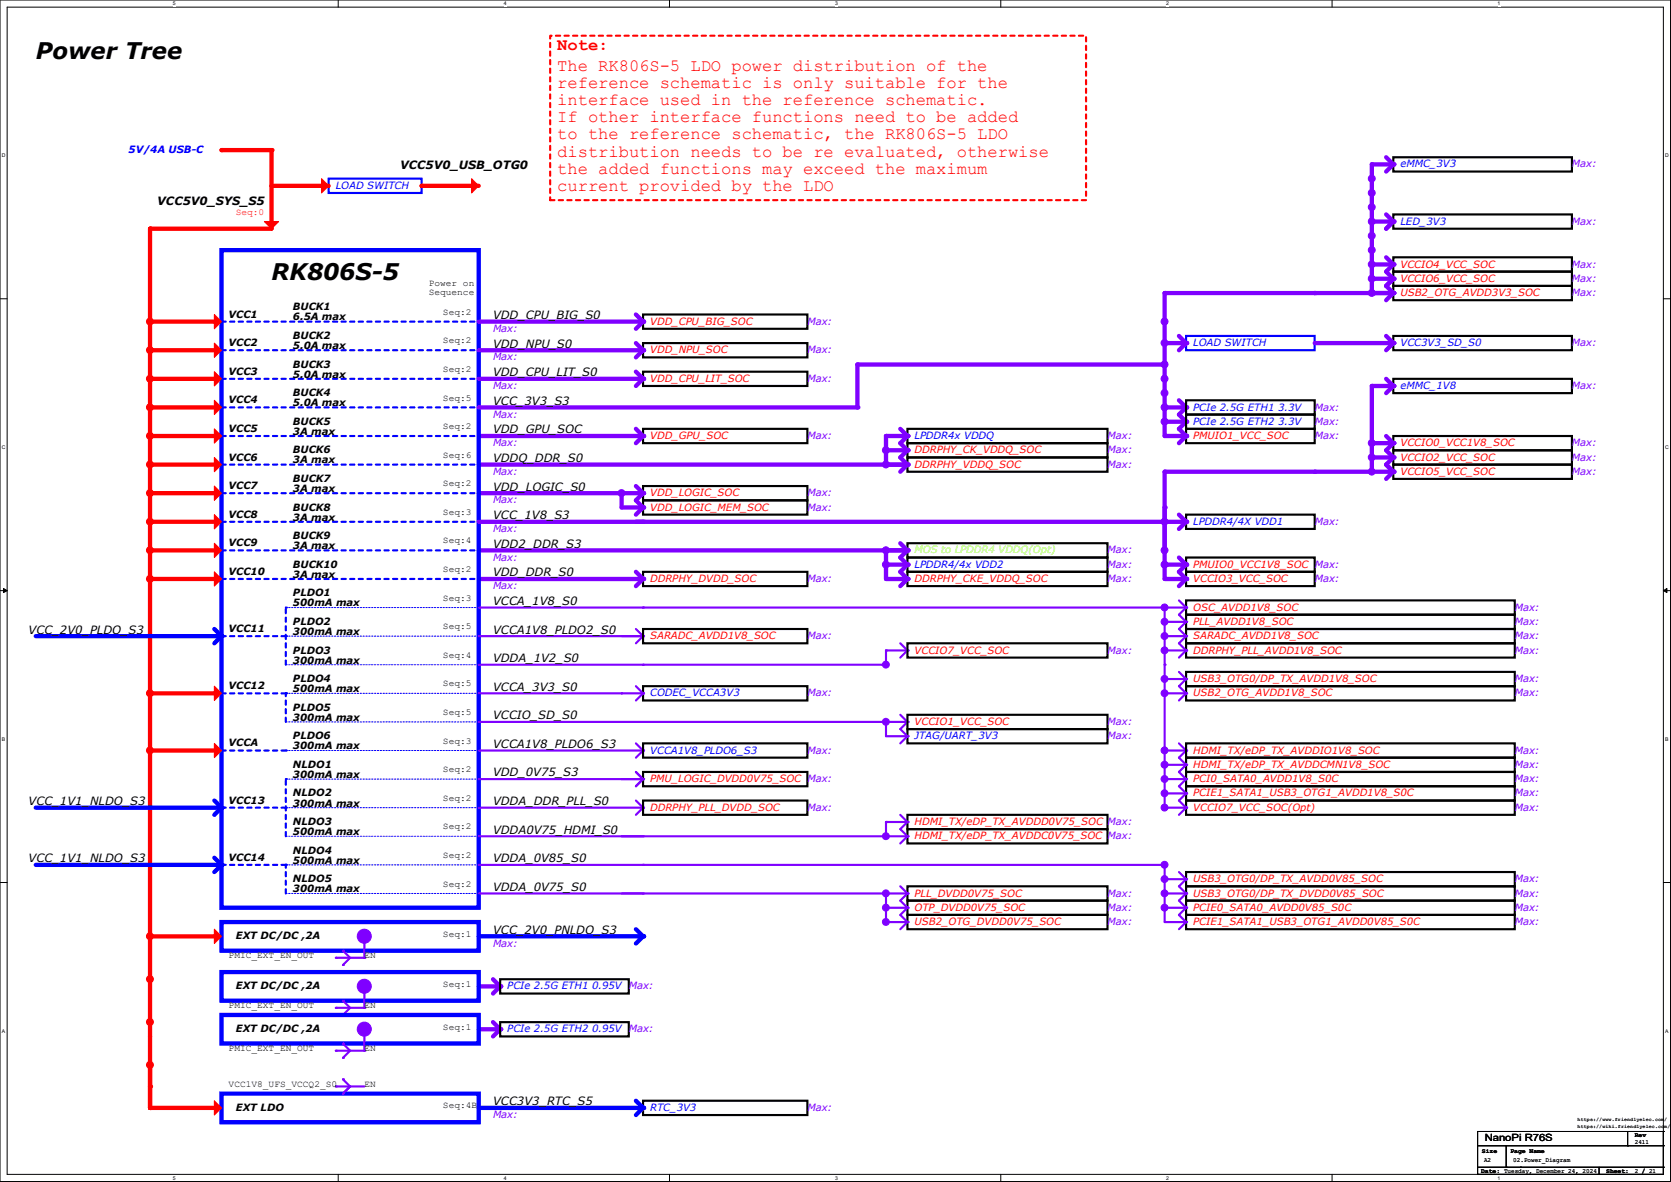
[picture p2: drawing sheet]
<svg xmlns="http://www.w3.org/2000/svg" width="297mm" height="210mm" viewBox="0 0 297 210" stroke-linecap="round" stroke-linejoin="round" font-family="sans-serif">
<defs><g id="words">
<g font-size="4.1">
<text x="6.3" y="10.4">Power Tree</text>
<text x="48.3" y="49.8">RK806S-5</text>
</g>
<g font-size="3" fill="#f00">
<text x="99.1" y="8.9">Note:</text>
<text x="99.1" y="12.6">The RK806S-5 LDO power distribution of the</text>
<text x="99.1" y="15.6">reference schematic is only suitable for the</text>
<text x="99.1" y="18.7">interface used in the reference schematic.</text>
<text x="99.1" y="21.7">If other interface functions need to be added</text>
<text x="99.1" y="24.8">to the reference schematic, the RK806S-5 LDO</text>
<text x="99.1" y="27.8">distribution needs to be re evaluated, otherwise</text>
<text x="99.1" y="30.9">the added functions may exceed the maximum</text>
<text x="99.1" y="33.9">current provided by the LDO</text>
</g>
<g font-size="2">
<text x="71.1" y="30">VCC5V0_USB_OTG0</text>
<text x="27.9" y="36.4">VCC5V0_SYS_S5</text>
<text x="87.6" y="56.7">VDD_CPU_BIG_S0</text>
<text x="87.6" y="61.8">VDD_NPU_S0</text>
<text x="87.6" y="66.8">VDD_CPU_LIT_S0</text>
<text x="87.6" y="71.9">VCC_3V3_S3</text>
<text x="87.6" y="77">VDD_GPU_SOC</text>
<text x="87.6" y="82.1">VDDQ_DDR_S0</text>
<text x="87.6" y="87.2">VDD_LOGIC_S0</text>
<text x="87.6" y="92.2">VCC_1V8_S3</text>
<text x="87.6" y="97.3">VDD2_DDR_S3</text>
<text x="87.6" y="102.4">VDD_DDR_S0</text>
<text x="87.6" y="107.5">VCCA_1V8_S0</text>
<text x="5.1" y="112.6">VCC_2V0_PLDO_S3</text>
<text x="87.6" y="112.6">VCCA1V8_PLDO2_S0</text>
<text x="87.6" y="117.6">VDDA_1V2_S0</text>
<text x="87.6" y="122.7">VCCA_3V3_S0</text>
<text x="87.6" y="127.8">VCCIO_SD_S0</text>
<text x="87.6" y="138">VDD_0V75_S3</text>
<text x="87.6" y="132.9">VCCA1V8_PLDO6_S3</text>
<text x="5.1" y="143">VCC_1V1_NLDO_S3</text>
<text x="87.6" y="143">VDDA_DDR_PLL_S0</text>
<text x="87.6" y="148.1">VDDA0V75_HDMI_S0</text>
<text x="5.1" y="153.2">VCC_1V1_NLDO_S3</text>
<text x="87.6" y="153.2">VDDA_0V85_S0</text>
<text x="87.6" y="158.3">VDDA_0V75_S0</text>
<text x="87.6" y="165.9">VCC_2V0_PNLDO_S3</text>
<text x="87.6" y="196.4">VCC3V3_RTC_S5</text>
</g>
<g font-size="1.8" fill="#00f">
<text x="22.9" y="27.2">5V/4A USB-C</text>
<text x="248.9" y="29.8">eMMC_3V3</text>
<text x="59.7" y="33.6">LOAD SWITCH</text>
<text x="248.9" y="39.9">LED_3V3</text>
<text x="212.1" y="61.5">LOAD SWITCH</text>
<text x="248.9" y="61.5">VCC3V3_SD_S0</text>
<text x="248.9" y="69.1">eMMC_1V8</text>
<text x="212.1" y="75.5">PCIe 2.5G ETH2 3.3V</text>
<text x="212.1" y="72.9">PCIe 2.5G ETH1 3.3V</text>
<text x="162.6" y="78">LPDDR4x VDDQ</text>
<text x="212.1" y="93.3">LPDDR4/4X VDD1</text>
<text x="162.6" y="100.9">LPDDR4/4x VDD2</text>
<text x="115.6" y="123.7">CODEC_VCCA3V3</text>
<text x="162.6" y="131.4">JTAG/UART_3V3</text>
<text x="115.6" y="133.9">VCCA1V8_PLDO6_S3</text>
<text x="90.2" y="175.8">PCIe 2.5G ETH1 0.95V Max:</text>
<text x="90.2" y="183.4">PCIe 2.5G ETH2 0.95V Max:</text>
<text x="115.6" y="197.4">RTC_3V3</text>
</g>
<g font-size="1.8" fill="#7f00ff">
<text x="279.4" y="29.8">Max:</text>
<text x="279.4" y="39.9">Max:</text>
<text x="279.4" y="47.5">Max:</text>
<text x="279.4" y="52.6">Max:</text>
<text x="279.4" y="50.1">Max:</text>
<text x="87.6" y="59">Max:</text>
<text x="143.5" y="57.7">Max:</text>
<text x="87.6" y="64.1">Max:</text>
<text x="143.5" y="62.8">Max:</text>
<text x="279.4" y="61.5">Max:</text>
<text x="87.6" y="69.1">Max:</text>
<text x="143.5" y="67.9">Max:</text>
<text x="279.4" y="69.1">Max:</text>
<text x="87.6" y="74.2">Max:</text>
<text x="233.7" y="75.5">Max:</text>
<text x="233.7" y="72.9">Max:</text>
<text x="87.6" y="79.3">Max:</text>
<text x="143.5" y="78">Max:</text>
<text x="196.8" y="80.6">Max:</text>
<text x="196.8" y="78">Max:</text>
<text x="196.8" y="83.1">Max:</text>
<text x="233.7" y="78">Max:</text>
<text x="279.4" y="79.3">Max:</text>
<text x="279.4" y="81.8">Max:</text>
<text x="87.6" y="84.4">Max:</text>
<text x="87.6" y="89.5">Max:</text>
<text x="143.5" y="88.2">Max:</text>
<text x="279.4" y="84.4">Max:</text>
<text x="87.6" y="94.5">Max:</text>
<text x="143.5" y="90.7">Max:</text>
<text x="233.7" y="93.3">Max:</text>
<text x="87.6" y="99.6">Max:</text>
<text x="196.8" y="98.3">Max:</text>
<text x="196.8" y="100.9">Max:</text>
<text x="233.7" y="100.9">Max:</text>
<text x="87.6" y="104.7">Max:</text>
<text x="143.5" y="103.4">Max:</text>
<text x="196.8" y="103.4">Max:</text>
<text x="233.7" y="103.4">Max:</text>
<text x="143.5" y="113.6">Max:</text>
<text x="269.2" y="111">Max:</text>
<text x="269.2" y="108.5">Max:</text>
<text x="269.2" y="113.6">Max:</text>
<text x="196.8" y="116.1">Max:</text>
<text x="269.2" y="116.1">Max:</text>
<text x="143.5" y="123.7">Max:</text>
<text x="269.2" y="121.2">Max:</text>
<text x="269.2" y="123.7">Max:</text>
<text x="196.8" y="128.8">Max:</text>
<text x="196.8" y="131.4">Max:</text>
<text x="143.5" y="133.9">Max:</text>
<text x="269.2" y="133.9">Max:</text>
<text x="269.2" y="136.4">Max:</text>
<text x="269.2" y="139">Max:</text>
<text x="269.2" y="141.5">Max:</text>
<text x="143.5" y="144.1">Max:</text>
<text x="269.2" y="144.1">Max:</text>
<text x="196.8" y="161.8">Max:</text>
<text x="196.8" y="159.3">Max:</text>
<text x="269.2" y="156.8">Max:</text>
<text x="269.2" y="159.3">Max:</text>
<text x="269.2" y="161.8">Max:</text>
<text x="196.8" y="164.4">Max:</text>
<text x="269.2" y="164.4">Max:</text>
<text x="87.6" y="168.2">Max:</text>
<text x="143.5" y="197.4">Max:</text>
<text x="87.6" y="198.7">Max:</text>
</g>
<g font-size="1.8" fill="#f00">
<text x="248.9" y="47.5">VCCIO4_VCC_SOC</text>
<text x="248.9" y="50.1">VCCIO6_VCC_SOC</text>
<text x="248.9" y="52.6">USB2_OTG_AVDD3V3_SOC</text>
<text x="115.6" y="57.7">VDD_CPU_BIG_SOC</text>
<text x="115.6" y="62.8">VDD_NPU_SOC</text>
<text x="115.6" y="67.9">VDD_CPU_LIT_SOC</text>
<text x="115.6" y="78">VDD_GPU_SOC</text>
<text x="162.6" y="83.1">DDRPHY_VDDQ_SOC</text>
<text x="162.6" y="80.6">DDRPHY_CK_VDDQ_SOC</text>
<text x="212.1" y="78">PMUIO1_VCC_SOC</text>
<text x="248.9" y="79.3">VCCIO0_VCC1V8_SOC</text>
<text x="248.9" y="81.8">VCCIO2_VCC_SOC</text>
<text x="115.6" y="88.2">VDD_LOGIC_SOC</text>
<text x="248.9" y="84.4">VCCIO5_VCC_SOC</text>
<text x="115.6" y="90.7">VDD_LOGIC_MEM_SOC</text>
<text x="212.1" y="100.9">PMUIO0_VCC1V8_SOC</text>
<text x="115.6" y="103.4">DDRPHY_DVDD_SOC</text>
<text x="162.6" y="103.4">DDRPHY_CKE_VDDQ_SOC</text>
<text x="212.1" y="103.4">VCCIO3_VCC_SOC</text>
<text x="115.6" y="113.6">SARADC_AVDD1V8_SOC</text>
<text x="212.1" y="108.5">OSC_AVDD1V8_SOC</text>
<text x="212.1" y="111">PLL_AVDD1V8_SOC</text>
<text x="212.1" y="113.6">SARADC_AVDD1V8_SOC</text>
<text x="162.6" y="116.1">VCCIO7_VCC_SOC</text>
<text x="212.1" y="116.1">DDRPHY_PLL_AVDD1V8_SOC</text>
<text x="212.1" y="121.2">USB3_OTG0/DP_TX_AVDD1V8_SOC</text>
<text x="212.1" y="123.7">USB2_OTG_AVDD1V8_SOC</text>
<text x="162.6" y="128.8">VCCIO1_VCC_SOC</text>
<text x="212.1" y="133.9">HDMI_TX/eDP_TX_AVDDIO1V8_SOC</text>
<text x="212.1" y="136.4">HDMI_TX/eDP_TX_AVDDCMN1V8_SOC</text>
<text x="115.6" y="139">PMU_LOGIC_DVDD0V75_SOC Max:</text>
<text x="212.1" y="139">PCI0_SATA0_AVDD1V8_S0C</text>
<text x="212.1" y="141.5">PCIE1_SATA1_USB3_OTG1_AVDD1V8_S0C</text>
<text x="115.6" y="144.1">DDRPHY_PLL_DVDD_SOC</text>
<text x="162.6" y="146.6">HDMI_TX/eDP_TX_AVDDD0V75_SOC Max:</text>
<text x="162.6" y="149.1">HDMI_TX/eDP_TX_AVDDC0V75_SOC Max:</text>
<text x="212.1" y="144.1">VCCIO7_VCC_SOC(Opt)</text>
<text x="162.6" y="159.3">PLL_DVDD0V75_SOC</text>
<text x="162.6" y="161.8">OTP_DVDD0V75_SOC</text>
<text x="212.1" y="156.8">USB3_OTG0/DP_TX_AVDD0V85_SOC</text>
<text x="212.1" y="159.3">USB3_OTG0/DP_TX_DVDD0V85_SOC</text>
<text x="212.1" y="161.8">PCIE0_SATA0_AVDD0V85_S0C</text>
<text x="162.6" y="164.4">USB2_OTG_DVDD0V75_SOC</text>
<text x="212.1" y="164.4">PCIE1_SATA1_USB3_OTG1_AVDD0V85_S0C</text>
</g>
<g font-size="1.8">
<text x="40.6" y="56.4">VCC1</text>
<text x="52.1" y="55.2">BUCK1</text>
<text x="52.1" y="56.9">6.5A max</text>
<text x="40.6" y="61.5">VCC2</text>
<text x="52.1" y="65.3">BUCK3</text>
<text x="52.1" y="60.2">BUCK2</text>
<text x="52.1" y="62">5.0A max</text>
<text x="40.6" y="66.6">VCC3</text>
<text x="40.6" y="71.7">VCC4</text>
<text x="52.1" y="67.1">5.0A max</text>
<text x="52.1" y="70.4">BUCK4</text>
<text x="40.6" y="76.8">VCC5</text>
<text x="52.1" y="72.2">5.0A max</text>
<text x="52.1" y="75.5">BUCK5</text>
<text x="52.1" y="77.3">3A max</text>
<text x="40.6" y="81.8">VCC6</text>
<text x="52.1" y="80.6">BUCK6</text>
<text x="52.1" y="82.3">3A max</text>
<text x="40.6" y="86.9">VCC7</text>
<text x="52.1" y="85.6">BUCK7</text>
<text x="52.1" y="87.4">3A max</text>
<text x="40.6" y="92">VCC8</text>
<text x="52.1" y="90.7">BUCK8</text>
<text x="52.1" y="92.5">3A max</text>
<text x="52.1" y="95.8">BUCK9</text>
<text x="40.6" y="97.1">VCC9</text>
<text x="52.1" y="97.6">3A max</text>
<text x="52.1" y="100.9">BUCK10</text>
<text x="40.6" y="102.2">VCC10</text>
<text x="52.1" y="102.7">3A max</text>
<text x="52.1" y="106">PLDO1</text>
<text x="52.1" y="107.7">500mA max</text>
<text x="40.6" y="112.3">VCC11</text>
<text x="52.1" y="111">PLDO2</text>
<text x="52.1" y="112.8">300mA max</text>
<text x="52.1" y="116.1">PLDO3</text>
<text x="52.1" y="117.9">300mA max</text>
<text x="40.6" y="122.5">VCC12</text>
<text x="52.1" y="121.2">PLDO4</text>
<text x="52.1" y="123">500mA max</text>
<text x="52.1" y="126.3">PLDO5</text>
<text x="52.1" y="128.1">300mA max</text>
<text x="52.1" y="131.4">PLDO6</text>
<text x="40.6" y="132.6">VCCA</text>
<text x="52.1" y="133.1">300mA max</text>
<text x="52.1" y="136.4">NLDO1</text>
<text x="40.6" y="142.8">VCC13</text>
<text x="52.1" y="138.2">300mA max</text>
<text x="52.1" y="141.5">NLDO2</text>
<text x="52.1" y="143.3">300mA max</text>
<text x="52.1" y="146.6">NLDO3</text>
<text x="52.1" y="148.4">500mA max</text>
<text x="40.6" y="153">VCC14</text>
<text x="52.1" y="151.7">NLDO4</text>
<text x="52.1" y="153.5">500mA max</text>
<text x="52.1" y="156.8">NLDO5</text>
<text x="52.1" y="158.5">300mA max</text>
<text x="41.9" y="166.9">EXT DC/DC ,2A</text>
<text x="41.9" y="175.8">EXT DC/DC ,2A</text>
<text x="41.9" y="183.4">EXT DC/DC ,2A</text>
<text x="41.9" y="197.4">EXT LDO</text>
<text x="263.9" y="202.7">NanoPi R76S</text>
</g>
<text font-size="1.8" fill="#7fff00" x="162.6" y="98.3">MOS to LPDDR4 VDDQ(Opt)</text>
<text font-size="1.7" fill="#f00" x="41.9" y="38.1">Seq:0</text>
<g font-size="1.7">
<text x="76.2" y="50.8">Power on</text>
<text x="76.2" y="52.5">Sequence</text>
<text x="78.7" y="55.9">Seq:2</text>
<text x="78.7" y="61">Seq:2</text>
<text x="78.7" y="71.2">Seq:5</text>
<text x="78.7" y="66.1">Seq:2</text>
<text x="78.7" y="76.2">Seq:2</text>
<text x="78.7" y="81.3">Seq:6</text>
<text x="78.7" y="86.4">Seq:2</text>
<text x="78.7" y="91.5">Seq:3</text>
<text x="78.7" y="96.6">Seq:4</text>
<text x="78.7" y="101.6">Seq:2</text>
<text x="78.7" y="106.7">Seq:3</text>
<text x="78.7" y="111.8">Seq:5</text>
<text x="78.7" y="116.9">Seq:4</text>
<text x="78.7" y="122">Seq:5</text>
<text x="78.7" y="127">Seq:5</text>
<text x="78.7" y="132.1">Seq:3</text>
<text x="78.7" y="137.2">Seq:2</text>
<text x="78.7" y="142.3">Seq:2</text>
<text x="78.7" y="147.4">Seq:2</text>
<text x="78.7" y="152.4">Seq:2</text>
<text x="78.7" y="157.5">Seq:2</text>
<text x="78.7" y="166.4">Seq:1</text>
<text x="40.6" y="170.2">PMIC_EXT_EN_OUT</text>
<text x="64.8" y="170.2">EN</text>
<text x="40.6" y="179.1">PMIC_EXT_EN_OUT</text>
<text x="64.8" y="179.1">EN</text>
<text x="78.7" y="175.3">Seq:1</text>
<text x="78.7" y="182.9">Seq:1</text>
<text x="40.6" y="186.7">PMIC_EXT_EN_OUT</text>
<text x="64.8" y="186.7">EN</text>
<text x="40.6" y="193.1">VCC1V8_UFS_VCCQ2_S0</text>
<text x="64.8" y="193.1">EN</text>
<text x="78.7" y="196.9">Seq:4B</text>
</g>
<g font-size="1.1">
<text x="290.6" y="203.3">2411</text>
<text x="290.6" y="202">Rev</text>
<text x="263.3" y="208.4">Date: Tuesday, December 24, 2024</text>
<text x="263.4" y="204.8">Size</text>
<text x="263.8" y="206.5">A2</text>
<text x="268.5" y="204.9">Page Name</text>
<text x="269" y="206.5">02.Power_Diagram</text>
<text x="285.5" y="208.4">Sheet:</text>
<text x="290.6" y="208.4">2 / 21</text>
</g>
<g font-size=".9">
<text x="30.7" y=".9">5</text>
<text x="89.5" y=".9">4</text>
<text x="148.4" y=".9">3</text>
<text x="207.3" y=".9">2</text>
<text x="266.2" y=".9">1</text>
<text x=".3" y="28">D</text>
<text x="296" y="28">D</text>
<text x=".3" y="79.8">C</text>
<text x="296" y="79.8">C</text>
<text x=".3" y="131.7">B</text>
<text x="296" y="131.7">B</text>
<text x=".3" y="183.5">A</text>
<text x="296" y="183.5">A</text>
<text x="280.4" y="200.5">https://wiki.friendlyelec.com/</text>
<text x="280.4" y="199.2">https://www.friendlyelec.com/</text>
<text x="30.7" y="209.6">5</text>
<text x="89.5" y="209.6">4</text>
<text x="148.4" y="209.6">3</text>
<text x="207.3" y="209.6">2</text>
<text x="266.2" y="209.6">1</text>
</g>
</g></defs>
<path d="M0 0h296.9v209.9h-296.9zM1.3 1.3h294.4v207.4h-294.4z" fill="none" stroke="#000" stroke-width=".18"/>
<g fill="#fff">
<path d="M30.7 .1h.5v1h-.5z"/>
<path d="M30.7 208.8h.5v1h-.5z"/>
</g>
<path d="M60.1 0v1.3M60.1 208.7v1.2" fill="none" stroke="#000" stroke-width=".18"/>
<g fill="#fff">
<path d="M89.5 .1h.5v1h-.5z"/>
<path d="M89.5 208.8h.5v1h-.5z"/>
</g>
<path d="M119 0v1.3M119 208.7v1.2" fill="none" stroke="#000" stroke-width=".18"/>
<g fill="#fff">
<path d="M148.4 .1h.5v1h-.5z"/>
<path d="M148.4 208.8h.5v1h-.5z"/>
</g>
<path d="M177.9 0v1.3M177.9 208.7v1.2" fill="none" stroke="#000" stroke-width=".18"/>
<g fill="#fff">
<path d="M207.3 .1h.5v1h-.5z"/>
<path d="M207.3 208.8h.5v1h-.5z"/>
</g>
<path d="M236.8 0v1.3M236.8 208.7v1.2" fill="none" stroke="#000" stroke-width=".18"/>
<g fill="#fff">
<path d="M266.2 .1h.5v1h-.5z"/>
<path d="M266.2 208.8h.5v1h-.5z"/>
<path d="M.3 27.2h.7v1h-.7z"/>
<path d="M296 27.2h.6v1h-.6z"/>
<path d="M.3 79h.7v1h-.7z"/>
<path d="M296 79h.6v1h-.6z"/>
</g>
<path d="M0 53.1h1.3M295.7 53.1h1.2" fill="none" stroke="#000" stroke-width=".18"/>
<g fill="#fff">
<path d="M.3 130.9h.6v1h-.6z"/>
<path d="M296 130.9h.6v1h-.6z"/>
</g>
<path d="M0 104.9h1.3M295.7 104.9h1.2" fill="none" stroke="#000" stroke-width=".18"/>
<path d="M.6 104.6l.7 .3-.7 .4zM295.7 104.9l.6-.3v.7z" fill="#000" stroke="#000" stroke-width=".18"/>
<g fill="#fff">
<path d="M.3 182.7h.6v1h-.6z"/>
<path d="M296 182.7h.5v1h-.5z"/>
</g>
<path d="M0 156.8h1.3M295.7 156.8h1.2" fill="none" stroke="#000" stroke-width=".18"/>
<path d="M210.8 76.2h22.9v2.5h-22.9z" fill="none" stroke="#000" stroke-width=".38"/>
<path d="M209.6 73.7l1.2 1.2" fill="none" stroke="#7f00ff" stroke-width=".76"/>
<circle cx="210.8" cy="74.9" r=".38" fill="#7f00ff"/>
<path d="M207 74.9h3.8" fill="none" stroke="#7f00ff" stroke-width=".76"/>
<circle cx="210.8" cy="74.9" r=".38" fill="#7f00ff"/>
<path d="M210.8 74.9l-1.2 1.3" fill="none" stroke="#7f00ff" stroke-width=".76"/>
<circle cx="210.8" cy="74.9" r=".38" fill="#7f00ff"/>
<circle cx="207" cy="72.4" r=".61" fill="#7f00ff" stroke="#7f00ff" stroke-width=".18"/>
<path d="M210.8 99.1h22.9v2.5h-22.9z" fill="none" stroke="#000" stroke-width=".38"/>
<path d="M207 90.2v12.7" fill="none" stroke="#7f00ff" stroke-width=".76"/>
<circle cx="207" cy="90.2" r=".38" fill="#7f00ff"/>
<path d="M209.6 99.1l1.2 1.2" fill="none" stroke="#7f00ff" stroke-width=".76"/>
<circle cx="210.8" cy="100.3" r=".38" fill="#7f00ff"/>
<path d="M207 100.3h3.8" fill="none" stroke="#7f00ff" stroke-width=".76"/>
<circle cx="210.8" cy="100.3" r=".38" fill="#7f00ff"/>
<path d="M210.8 100.3l-1.2 1.3" fill="none" stroke="#7f00ff" stroke-width=".76"/>
<circle cx="210.8" cy="100.3" r=".38" fill="#7f00ff"/>
<circle cx="207" cy="97.8" r=".61" fill="#7f00ff" stroke="#7f00ff" stroke-width=".18"/>
<path d="M210.8 101.6h22.9v2.5h-22.9z" fill="none" stroke="#000" stroke-width=".38"/>
<path d="M97.8 6.3h95.2v29.3h-95.2z" fill="none" stroke="#f00" stroke-width=".38" stroke-dasharray=".8 .8"/>
<path d="M209.6 101.6l1.2 1.3" fill="none" stroke="#7f00ff" stroke-width=".76"/>
<circle cx="210.8" cy="102.9" r=".38" fill="#7f00ff"/>
<path d="M207 102.9h3.8" fill="none" stroke="#7f00ff" stroke-width=".76"/>
<circle cx="210.8" cy="102.9" r=".38" fill="#7f00ff"/>
<path d="M210.8 102.9l-1.2 1.2" fill="none" stroke="#7f00ff" stroke-width=".76"/>
<circle cx="210.8" cy="102.9" r=".38" fill="#7f00ff"/>
<circle cx="207" cy="100.3" r=".61" fill="#7f00ff" stroke="#7f00ff" stroke-width=".18"/>
<path d="M209.6 76.2l1.2 1.3" fill="none" stroke="#7f00ff" stroke-width=".76"/>
<circle cx="210.8" cy="77.5" r=".38" fill="#7f00ff"/>
<path d="M207 77.5h3.8" fill="none" stroke="#7f00ff" stroke-width=".76"/>
<circle cx="210.8" cy="77.5" r=".38" fill="#7f00ff"/>
<path d="M210.8 77.5l-1.2 1.2" fill="none" stroke="#7f00ff" stroke-width=".76"/>
<circle cx="210.8" cy="77.5" r=".38" fill="#7f00ff"/>
<circle cx="207" cy="74.9" r=".61" fill="#7f00ff" stroke="#7f00ff" stroke-width=".18"/>
<path d="M243.8 29.2v22.9" fill="none" stroke="#7f00ff" stroke-width=".76"/>
<circle cx="243.8" cy="29.2" r=".38" fill="#7f00ff"/>
<g fill="#7f00ff" stroke="#7f00ff" stroke-width=".18">
<circle cx="243.8" cy="31.7" r=".61"/>
<circle cx="243.8" cy="52" r=".61"/>
</g>
<path d="M247.7 27.9h31.7v2.6h-31.7z" fill="none" stroke="#000" stroke-width=".38"/>
<path d="M247.7 39.4l-1.3 1.2" fill="none" stroke="#7f00ff" stroke-width=".76"/>
<circle cx="247.7" cy="39.4" r=".38" fill="#7f00ff"/>
<g fill="#7f00ff" stroke="#7f00ff" stroke-width=".18">
<circle cx="243.8" cy="41.9" r=".61"/>
<circle cx="207" cy="107.9" r=".61"/>
</g>
<path d="M114.3 86.4h29.2v2.5h-29.2z" fill="none" stroke="#000" stroke-width=".38"/>
<path d="M114.3 118.1h43.2" fill="none" stroke="#7f00ff" stroke-width=".38"/>
<circle cx="157.5" cy="118.1" r=".19" fill="#7f00ff"/>
<path d="M160 114.3l1.3 1.3" fill="none" stroke="#7f00ff" stroke-width=".38"/>
<circle cx="161.3" cy="115.6" r=".19" fill="#7f00ff"/>
<path d="M157.5 115.6h3.8" fill="none" stroke="#7f00ff" stroke-width=".38"/>
<circle cx="161.3" cy="115.6" r=".19" fill="#7f00ff"/>
<path d="M161.3 115.6l-1.3 1.2" fill="none" stroke="#7f00ff" stroke-width=".38"/>
<circle cx="161.3" cy="115.6" r=".19" fill="#7f00ff"/>
<path d="M157.5 115.6v2.5" fill="none" stroke="#7f00ff" stroke-width=".38"/>
<circle cx="157.5" cy="115.6" r=".19" fill="#7f00ff"/>
<circle cx="157.5" cy="118.1" r=".61" fill="#7f00ff" stroke="#7f00ff" stroke-width=".18"/>
<path d="M114.3 88.9h29.2v2.5h-29.2z" fill="none" stroke="#000" stroke-width=".38"/>
<path d="M113 86.4l1.3 1.2" fill="none" stroke="#7f00ff" stroke-width=".76"/>
<circle cx="114.3" cy="87.6" r=".38" fill="#7f00ff"/>
<path d="M85.1 87.6h29.2" fill="none" stroke="#7f00ff" stroke-width=".76"/>
<circle cx="114.3" cy="87.6" r=".38" fill="#7f00ff"/>
<path d="M114.3 87.6l-1.3 1.3" fill="none" stroke="#7f00ff" stroke-width=".76"/>
<circle cx="114.3" cy="87.6" r=".38" fill="#7f00ff"/>
<path d="M110.5 87.6v2.6" fill="none" stroke="#7f00ff" stroke-width=".76"/>
<circle cx="110.5" cy="87.6" r=".38" fill="#7f00ff"/>
<path d="M110.5 90.2h3.8" fill="none" stroke="#7f00ff" stroke-width=".76"/>
<circle cx="114.3" cy="90.2" r=".38" fill="#7f00ff"/>
<circle cx="110.5" cy="87.6" r=".61" fill="#7f00ff" stroke="#7f00ff" stroke-width=".18"/>
<path d="M113 88.9l1.3 1.3" fill="none" stroke="#7f00ff" stroke-width=".76"/>
<circle cx="114.3" cy="90.2" r=".38" fill="#7f00ff"/>
<path d="M114.3 90.2l-1.3 1.2" fill="none" stroke="#7f00ff" stroke-width=".76"/>
<circle cx="114.3" cy="90.2" r=".38" fill="#7f00ff"/>
<path d="M47 39.4h2.5l-1.2 1.2z" fill-rule="evenodd" fill="#f00" stroke="#f00" stroke-width=".18"/>
<path d="M48.3 26.7v13.9" fill="none" stroke="#f00" stroke-width=".76"/>
<circle cx="48.3" cy="26.7" r=".38" fill="#f00"/>
<path d="M114.3 76.2h29.2v2.5h-29.2z" fill="none" stroke="#000" stroke-width=".38"/>
<path d="M113 76.2l1.3 1.3" fill="none" stroke="#7f00ff" stroke-width=".76"/>
<circle cx="114.3" cy="77.5" r=".38" fill="#7f00ff"/>
<path d="M85.1 77.5h29.2" fill="none" stroke="#7f00ff" stroke-width=".76"/>
<circle cx="114.3" cy="77.5" r=".38" fill="#7f00ff"/>
<path d="M114.3 77.5l-1.3 1.2" fill="none" stroke="#7f00ff" stroke-width=".76"/>
<circle cx="114.3" cy="77.5" r=".38" fill="#7f00ff"/>
<path d="M114.3 101.6h29.2v2.5h-29.2z" fill="none" stroke="#000" stroke-width=".38"/>
<path d="M113 101.6l1.3 1.3" fill="none" stroke="#7f00ff" stroke-width=".76"/>
<circle cx="114.3" cy="102.9" r=".38" fill="#7f00ff"/>
<path d="M85.1 102.9h29.2" fill="none" stroke="#7f00ff" stroke-width=".76"/>
<circle cx="114.3" cy="102.9" r=".38" fill="#7f00ff"/>
<path d="M114.3 102.9l-1.3 1.2" fill="none" stroke="#7f00ff" stroke-width=".76"/>
<circle cx="114.3" cy="102.9" r=".38" fill="#7f00ff"/>
<path d="M161.3 96.5h35.6v2.6h-35.6zM161.3 99.1h35.6v2.5h-35.6zM161.3 101.6h35.6v2.5h-35.6z" fill="none" stroke="#000" stroke-width=".38"/>
<path d="M160 96.5l1.3 1.3" fill="none" stroke="#7f00ff" stroke-width=".76"/>
<circle cx="161.3" cy="97.8" r=".38" fill="#7f00ff"/>
<path d="M85.1 97.8h76.2" fill="none" stroke="#7f00ff" stroke-width=".76"/>
<circle cx="161.3" cy="97.8" r=".38" fill="#7f00ff"/>
<path d="M157.5 97.8h3.8" fill="none" stroke="#7f00ff" stroke-width=".76"/>
<circle cx="161.3" cy="97.8" r=".38" fill="#7f00ff"/>
<path d="M160 99.1l1.3 1.2" fill="none" stroke="#7f00ff" stroke-width=".76"/>
<circle cx="161.3" cy="100.3" r=".38" fill="#7f00ff"/>
<path d="M161.3 97.8l-1.3 1.3" fill="none" stroke="#7f00ff" stroke-width=".76"/>
<circle cx="161.3" cy="97.8" r=".38" fill="#7f00ff"/>
<path d="M157.5 97.8v5.1" fill="none" stroke="#7f00ff" stroke-width=".76"/>
<circle cx="157.5" cy="97.8" r=".38" fill="#7f00ff"/>
<path d="M157.5 100.3h3.8" fill="none" stroke="#7f00ff" stroke-width=".76"/>
<circle cx="161.3" cy="100.3" r=".38" fill="#7f00ff"/>
<path d="M160 101.6l1.3 1.3" fill="none" stroke="#7f00ff" stroke-width=".76"/>
<circle cx="161.3" cy="102.9" r=".38" fill="#7f00ff"/>
<path d="M161.3 100.3l-1.3 1.3" fill="none" stroke="#7f00ff" stroke-width=".76"/>
<circle cx="161.3" cy="100.3" r=".38" fill="#7f00ff"/>
<path d="M157.5 102.9h3.8" fill="none" stroke="#7f00ff" stroke-width=".76"/>
<circle cx="161.3" cy="102.9" r=".38" fill="#7f00ff"/>
<path d="M161.3 102.9l-1.3 1.2" fill="none" stroke="#7f00ff" stroke-width=".76"/>
<circle cx="161.3" cy="102.9" r=".38" fill="#7f00ff"/>
<g fill="#7f00ff" stroke="#7f00ff" stroke-width=".18">
<circle cx="157.5" cy="97.8" r=".61"/>
<circle cx="157.5" cy="100.3" r=".61"/>
</g>
<path d="M161.3 76.2h35.6v2.5h-35.6zM161.3 78.7h35.6v2.6h-35.6zM161.3 81.3h35.6v2.5h-35.6z" fill="none" stroke="#000" stroke-width=".38"/>
<path d="M157.5 77.5v5.1" fill="none" stroke="#7f00ff" stroke-width=".76"/>
<circle cx="157.5" cy="77.5" r=".38" fill="#7f00ff"/>
<path d="M160 76.2l1.3 1.3" fill="none" stroke="#7f00ff" stroke-width=".76"/>
<circle cx="161.3" cy="77.5" r=".38" fill="#7f00ff"/>
<path d="M157.5 77.5h3.8" fill="none" stroke="#7f00ff" stroke-width=".76"/>
<circle cx="161.3" cy="77.5" r=".38" fill="#7f00ff"/>
<path d="M161.3 77.5l-1.3 1.2" fill="none" stroke="#7f00ff" stroke-width=".76"/>
<circle cx="161.3" cy="77.5" r=".38" fill="#7f00ff"/>
<path d="M160 78.7l1.3 1.3" fill="none" stroke="#7f00ff" stroke-width=".76"/>
<circle cx="161.3" cy="80" r=".38" fill="#7f00ff"/>
<path d="M157.5 80h3.8" fill="none" stroke="#7f00ff" stroke-width=".76"/>
<circle cx="161.3" cy="80" r=".38" fill="#7f00ff"/>
<path d="M160 81.3l1.3 1.3" fill="none" stroke="#7f00ff" stroke-width=".76"/>
<circle cx="161.3" cy="82.6" r=".38" fill="#7f00ff"/>
<path d="M161.3 80l-1.3 1.3" fill="none" stroke="#7f00ff" stroke-width=".76"/>
<circle cx="161.3" cy="80" r=".38" fill="#7f00ff"/>
<path d="M157.5 82.6h3.8" fill="none" stroke="#7f00ff" stroke-width=".76"/>
<circle cx="161.3" cy="82.6" r=".38" fill="#7f00ff"/>
<path d="M161.3 82.6l-1.3 1.2" fill="none" stroke="#7f00ff" stroke-width=".76"/>
<circle cx="161.3" cy="82.6" r=".38" fill="#7f00ff"/>
<path d="M85.1 82.6h76.2" fill="none" stroke="#7f00ff" stroke-width=".76"/>
<circle cx="161.3" cy="82.6" r=".38" fill="#7f00ff"/>
<g fill="#7f00ff" stroke="#7f00ff" stroke-width=".18">
<circle cx="157.5" cy="80" r=".61"/>
<circle cx="157.5" cy="82.5" r=".61"/>
</g>
<path d="M39.4 163.8h45.7v5.1h-45.7zM113 165.1l1.3 1.3" fill="none" stroke="#00f" stroke-width=".76"/>
<circle cx="114.3" cy="166.4" r=".38" fill="#00f"/>
<path d="M85.1 166.4h29.2" fill="none" stroke="#00f" stroke-width=".76"/>
<circle cx="114.3" cy="166.4" r=".38" fill="#00f"/>
<path d="M114.3 166.4l-1.3 1.2" fill="none" stroke="#00f" stroke-width=".76"/>
<circle cx="114.3" cy="166.4" r=".38" fill="#00f"/>
<path d="M26.7 166.4h11.4" fill="none" stroke="#f00" stroke-width=".76"/>
<circle cx="26.7" cy="166.4" r=".38" fill="#f00"/>
<path d="M38.1 165.1l1.3 1.3-1.3 1.2z" fill-rule="evenodd" fill="#f00" stroke="#f00" stroke-width=".18"/>
<circle cx="64.7" cy="166.3" r="1.25" fill="#7f00ff" stroke="#7f00ff" stroke-width=".18"/>
<path d="M64.8 166.4v3.8" fill="none" stroke="#7f00ff" stroke-width=".38"/>
<circle cx="64.8" cy="170.2" r=".19" fill="#7f00ff"/>
<path d="M61 168.9l1.2 1.3" fill="none" stroke="#7f00ff" stroke-width=".38"/>
<circle cx="61" cy="168.9" r=".19" fill="#7f00ff"/>
<path d="M59.7 170.2h5.1" fill="none" stroke="#7f00ff" stroke-width=".38"/>
<circle cx="59.7" cy="170.2" r=".19" fill="#7f00ff"/>
<path d="M62.2 170.2l-1.2 1.3" fill="none" stroke="#7f00ff" stroke-width=".38"/>
<circle cx="61" cy="171.5" r=".19" fill="#7f00ff"/>
<path d="M61 191.8l1.2 1.2" fill="none" stroke="#7f00ff" stroke-width=".38"/>
<circle cx="61" cy="191.8" r=".19" fill="#7f00ff"/>
<path d="M62.2 193l-1.2 1.3" fill="none" stroke="#7f00ff" stroke-width=".38"/>
<circle cx="61" cy="194.3" r=".19" fill="#7f00ff"/>
<path d="M59.7 193h5.1" fill="none" stroke="#7f00ff" stroke-width=".38"/>
<circle cx="59.7" cy="193" r=".19" fill="#7f00ff"/>
<path d="M26.7 193v3.9" fill="none" stroke="#f00" stroke-width=".76"/>
<circle cx="26.7" cy="196.9" r=".38" fill="#f00"/>
<g fill="#f00" stroke="#f00" stroke-width=".18">
<circle cx="26.6" cy="189.2" r=".61"/>
<circle cx="26.6" cy="181.6" r=".61"/>
<circle cx="26.6" cy="174" r=".61"/>
</g>
<g fill="none" stroke="#000" stroke-width=".38">
<path d="M247.7 38.1h31.7v2.5h-31.7zM114.3 55.9h29.2v2.5h-29.2zM247.7 45.7h31.7v2.6h-31.7zM247.7 48.3h31.7v2.5h-31.7zM247.7 50.8h31.7v2.5h-31.7zM114.3 61h29.2v2.5h-29.2zM114.3 66h29.2v2.6h-29.2zM161.3 114.3h35.6v2.5h-35.6zM210.8 119.4h58.4v2.5h-58.4zM210.8 111.8h58.4v2.5h-58.4zM210.8 109.2h58.4v2.6h-58.4zM210.8 114.3h58.4v2.5h-58.4z"/>
<path d="M210.8 106.7h58.4v2.5h-58.4zM210.8 137.2h58.4v2.5h-58.4zM210.8 134.6h58.4v2.6h-58.4zM210.8 121.9h58.4v2.6h-58.4zM210.8 154.9h58.4v2.6h-58.4zM210.8 157.5h58.4v2.5h-58.4zM210.8 160h58.4v2.6h-58.4zM210.8 162.6h58.4v2.5h-58.4z"/>
</g>
<circle cx="207" cy="133.3" r=".61" fill="#7f00ff" stroke="#7f00ff" stroke-width=".18"/>
<path d="M209.6 132.1l1.2 1.3" fill="none" stroke="#7f00ff" stroke-width=".38"/>
<circle cx="210.8" cy="133.4" r=".19" fill="#7f00ff"/>
<path d="M207 133.4h3.8" fill="none" stroke="#7f00ff" stroke-width=".38"/>
<circle cx="210.8" cy="133.4" r=".19" fill="#7f00ff"/>
<path d="M210.8 133.4l-1.2 1.2" fill="none" stroke="#7f00ff" stroke-width=".38"/>
<circle cx="210.8" cy="133.4" r=".19" fill="#7f00ff"/>
<path d="M209.6 137.2l1.2 1.2" fill="none" stroke="#7f00ff" stroke-width=".38"/>
<circle cx="210.8" cy="138.4" r=".19" fill="#7f00ff"/>
<path d="M207 138.4h3.8" fill="none" stroke="#7f00ff" stroke-width=".38"/>
<circle cx="210.8" cy="138.4" r=".19" fill="#7f00ff"/>
<path d="M210.8 138.4l-1.2 1.3" fill="none" stroke="#7f00ff" stroke-width=".38"/>
<circle cx="210.8" cy="138.4" r=".19" fill="#7f00ff"/>
<circle cx="207" cy="138.4" r=".61" fill="#7f00ff" stroke="#7f00ff" stroke-width=".18"/>
<path d="M210.8 132.1h58.4v2.5h-58.4z" fill="none" stroke="#000" stroke-width=".38"/>
<path d="M207 83.8h26.7" fill="none" stroke="#7f00ff" stroke-width=".76"/>
<circle cx="233.7" cy="83.8" r=".38" fill="#7f00ff"/>
<path d="M233.7 83.8h14" fill="none" stroke="#7f00ff" stroke-width=".76"/>
<circle cx="247.7" cy="83.8" r=".38" fill="#7f00ff"/>
<path d="M247.7 82.6h31.7v2.5h-31.7zM114.3 195.6h29.2v2.5h-29.2z" fill="none" stroke="#000" stroke-width=".38"/>
<path d="M39.4 194.3h45.7v5.1h-45.7zM85.1 196.9h29.2" fill="none" stroke="#00f" stroke-width=".76"/>
<circle cx="114.3" cy="196.9" r=".38" fill="#00f"/>
<path d="M62.2 193l-1.2 1.3" fill="none" stroke="#7f00ff" stroke-width=".38"/>
<circle cx="61" cy="194.3" r=".19" fill="#7f00ff"/>
<path d="M247.7 77.5h31.7v2.5h-31.7zM247.7 67.3h31.7v2.6h-31.7z" fill="none" stroke="#000" stroke-width=".38"/>
<path d="M113 195.6l1.3 1.3" fill="none" stroke="#00f" stroke-width=".76"/>
<circle cx="114.3" cy="196.9" r=".38" fill="#00f"/>
<path d="M247.7 80h31.7v2.6h-31.7z" fill="none" stroke="#000" stroke-width=".38"/>
<path d="M246.4 67.3l1.3 1.3" fill="none" stroke="#7f00ff" stroke-width=".76"/>
<circle cx="247.7" cy="68.6" r=".38" fill="#7f00ff"/>
<path d="M114.3 196.9l-1.3 1.2" fill="none" stroke="#00f" stroke-width=".76"/>
<circle cx="114.3" cy="196.9" r=".38" fill="#00f"/>
<path d="M26.7 196.9h11.4" fill="none" stroke="#f00" stroke-width=".76"/>
<circle cx="26.7" cy="196.9" r=".38" fill="#f00"/>
<path d="M38.1 195.6l1.3 1.3-1.3 1.2z" fill-rule="evenodd" fill="#f00" stroke="#f00" stroke-width=".18"/>
<path d="M243.8 68.6v15.2" fill="none" stroke="#7f00ff" stroke-width=".76"/>
<circle cx="243.8" cy="68.6" r=".38" fill="#7f00ff"/>
<path d="M243.8 68.6h3.9" fill="none" stroke="#7f00ff" stroke-width=".76"/>
<circle cx="247.7" cy="68.6" r=".38" fill="#7f00ff"/>
<path d="M247.7 68.6l-1.3 1.3" fill="none" stroke="#7f00ff" stroke-width=".76"/>
<circle cx="247.7" cy="68.6" r=".38" fill="#7f00ff"/>
<path d="M113 92.7h94" fill="none" stroke="#7f00ff" stroke-width=".76"/>
<circle cx="207" cy="92.7" r=".38" fill="#7f00ff"/>
<path d="M246.4 77.5l1.3 1.2" fill="none" stroke="#7f00ff" stroke-width=".76"/>
<circle cx="247.7" cy="78.7" r=".38" fill="#7f00ff"/>
<path d="M243.8 78.7h3.9" fill="none" stroke="#7f00ff" stroke-width=".76"/>
<circle cx="247.7" cy="78.7" r=".38" fill="#7f00ff"/>
<path d="M246.4 80l1.3 1.3" fill="none" stroke="#7f00ff" stroke-width=".76"/>
<circle cx="247.7" cy="81.3" r=".38" fill="#7f00ff"/>
<path d="M247.7 78.7l-1.3 1.3" fill="none" stroke="#7f00ff" stroke-width=".76"/>
<circle cx="247.7" cy="78.7" r=".38" fill="#7f00ff"/>
<path d="M243.8 81.3h3.9" fill="none" stroke="#7f00ff" stroke-width=".76"/>
<circle cx="247.7" cy="81.3" r=".38" fill="#7f00ff"/>
<path d="M160 127l1.3 1.3" fill="none" stroke="#7f00ff" stroke-width=".38"/>
<circle cx="161.3" cy="128.3" r=".19" fill="#7f00ff"/>
<path d="M161.3 128.3l-1.3 1.2" fill="none" stroke="#7f00ff" stroke-width=".38"/>
<circle cx="161.3" cy="128.3" r=".19" fill="#7f00ff"/>
<path d="M246.4 82.6l1.3 1.2" fill="none" stroke="#7f00ff" stroke-width=".76"/>
<circle cx="247.7" cy="83.8" r=".38" fill="#7f00ff"/>
<path d="M246.4 82.6l1.3 1.2" fill="none" stroke="#7f00ff" stroke-width=".76"/>
<circle cx="247.7" cy="83.8" r=".38" fill="#7f00ff"/>
<path d="M247.7 81.3l-1.3 1.3" fill="none" stroke="#7f00ff" stroke-width=".76"/>
<circle cx="247.7" cy="81.3" r=".38" fill="#7f00ff"/>
<path d="M247.7 83.8l-1.3 1.3" fill="none" stroke="#7f00ff" stroke-width=".76"/>
<circle cx="247.7" cy="83.8" r=".38" fill="#7f00ff"/>
<path d="M161.3 129.5h35.6v2.6h-35.6z" fill="none" stroke="#000" stroke-width=".38"/>
<path d="M39.4 44.4h45.7v116.9h-45.7z" fill="none" stroke="#00f" stroke-width=".76"/>
<g fill="#7f00ff" stroke="#7f00ff" stroke-width=".18">
<circle cx="243.8" cy="78.7" r=".61"/>
<circle cx="243.8" cy="81.3" r=".61"/>
<circle cx="243.8" cy="83.8" r=".61"/>
</g>
<path d="M160 129.5l1.3 1.3" fill="none" stroke="#7f00ff" stroke-width=".38"/>
<circle cx="161.3" cy="130.8" r=".19" fill="#7f00ff"/>
<path d="M157.5 130.8h3.8" fill="none" stroke="#7f00ff" stroke-width=".38"/>
<circle cx="161.3" cy="130.8" r=".19" fill="#7f00ff"/>
<path d="M161.3 130.8l-1.3 1.3" fill="none" stroke="#7f00ff" stroke-width=".38"/>
<circle cx="161.3" cy="130.8" r=".19" fill="#7f00ff"/>
<path d="M157.5 128.3v2.5" fill="none" stroke="#7f00ff" stroke-width=".38"/>
<circle cx="157.5" cy="128.3" r=".19" fill="#7f00ff"/>
<circle cx="157.5" cy="128.2" r=".61" fill="#7f00ff" stroke="#7f00ff" stroke-width=".18"/>
<path d="M39.4 62.2h45.7" fill="none" stroke="#00f" stroke-width=".38" stroke-dasharray=".8 .8"/>
<circle cx="85.1" cy="62.2" r=".19" fill="#00f" stroke-dasharray=".8 .8"/>
<path d="M39.4 67.3h45.7" fill="none" stroke="#00f" stroke-width=".38" stroke-dasharray=".8 .8"/>
<circle cx="85.1" cy="67.3" r=".19" fill="#00f" stroke-dasharray=".8 .8"/>
<path d="M39.4 72.4h45.7" fill="none" stroke="#00f" stroke-width=".38" stroke-dasharray=".8 .8"/>
<circle cx="85.1" cy="72.4" r=".19" fill="#00f" stroke-dasharray=".8 .8"/>
<path d="M210.8 59.7h22.9v2.5h-22.9z" fill="none" stroke="#00f" stroke-width=".38"/>
<path d="M247.7 59.7h31.7v2.5h-31.7z" fill="none" stroke="#000" stroke-width=".38"/>
<path d="M209.6 59.7l1.2 1.3" fill="none" stroke="#7f00ff" stroke-width=".76"/>
<circle cx="210.8" cy="61" r=".38" fill="#7f00ff"/>
<path d="M246.4 59.7l1.3 1.3" fill="none" stroke="#7f00ff" stroke-width=".76"/>
<circle cx="247.7" cy="61" r=".38" fill="#7f00ff"/>
<path d="M39.4 57.1h45.7" fill="none" stroke="#00f" stroke-width=".38" stroke-dasharray=".8 .8"/>
<circle cx="85.1" cy="57.1" r=".19" fill="#00f" stroke-dasharray=".8 .8"/>
<path d="M207 61h3.8" fill="none" stroke="#7f00ff" stroke-width=".76"/>
<circle cx="210.8" cy="61" r=".38" fill="#7f00ff"/>
<path d="M210.8 61l-1.2 1.2" fill="none" stroke="#7f00ff" stroke-width=".76"/>
<circle cx="210.8" cy="61" r=".38" fill="#7f00ff"/>
<path d="M233.7 61h14" fill="none" stroke="#7f00ff" stroke-width=".76"/>
<circle cx="247.7" cy="61" r=".38" fill="#7f00ff"/>
<path d="M247.7 61l-1.3 1.2" fill="none" stroke="#7f00ff" stroke-width=".76"/>
<circle cx="247.7" cy="61" r=".38" fill="#7f00ff"/>
<circle cx="207" cy="60.9" r=".61" fill="#7f00ff" stroke="#7f00ff" stroke-width=".18"/>
<path d="M39.4 82.6h45.7" fill="none" stroke="#00f" stroke-width=".38" stroke-dasharray=".8 .8"/>
<circle cx="85.1" cy="82.6" r=".19" fill="#00f" stroke-dasharray=".8 .8"/>
<path d="M39.4 87.6h45.7" fill="none" stroke="#00f" stroke-width=".38" stroke-dasharray=".8 .8"/>
<circle cx="85.1" cy="87.6" r=".19" fill="#00f" stroke-dasharray=".8 .8"/>
<path d="M39.4 92.7h45.7" fill="none" stroke="#00f" stroke-width=".38" stroke-dasharray=".8 .8"/>
<circle cx="85.1" cy="92.7" r=".19" fill="#00f" stroke-dasharray=".8 .8"/>
<circle cx="207" cy="57.1" r=".61" fill="#7f00ff" stroke="#7f00ff" stroke-width=".18"/>
<path d="M39.4 77.5h45.7" fill="none" stroke="#00f" stroke-width=".38" stroke-dasharray=".8 .8"/>
<circle cx="85.1" cy="77.5" r=".19" fill="#00f" stroke-dasharray=".8 .8"/>
<path d="M207 52.1h26.7" fill="none" stroke="#7f00ff" stroke-width=".76"/>
<circle cx="233.7" cy="52.1" r=".38" fill="#7f00ff"/>
<path d="M233.7 52.1h14" fill="none" stroke="#7f00ff" stroke-width=".76"/>
<circle cx="247.7" cy="52.1" r=".38" fill="#7f00ff"/>
<path d="M39.4 97.8h45.7" fill="none" stroke="#00f" stroke-width=".38" stroke-dasharray=".8 .8"/>
<circle cx="85.1" cy="97.8" r=".19" fill="#00f" stroke-dasharray=".8 .8"/>
<path d="M39.4 102.9h45.7" fill="none" stroke="#00f" stroke-width=".38" stroke-dasharray=".8 .8"/>
<circle cx="85.1" cy="102.9" r=".19" fill="#00f" stroke-dasharray=".8 .8"/>
<path d="M50.8 118.1v-10.1" fill="none" stroke="#00f" stroke-width=".38" stroke-dasharray=".8 .8"/>
<circle cx="50.8" cy="108" r=".19" fill="#00f" stroke-dasharray=".8 .8"/>
<path d="M50.8 108h34.3M50.8 118.1h34.3M85.1 108h.1M85.1 118.1h.1" fill="none" stroke="#00f" stroke-width=".18" stroke-dasharray=".3 .3"/>
<path d="M39.4 113h11.4" fill="none" stroke="#00f" stroke-width=".38" stroke-dasharray=".8 .8"/>
<circle cx="50.8" cy="113" r=".19" fill="#00f" stroke-dasharray=".8 .8"/>
<path d="M50.8 113h34.3M85.1 113h.1" fill="none" stroke="#00f" stroke-width=".18" stroke-dasharray=".3 .3"/>
<path d="M39.4 123.2h11.4" fill="none" stroke="#00f" stroke-width=".38" stroke-dasharray=".8 .8"/>
<circle cx="50.8" cy="123.2" r=".19" fill="#00f" stroke-dasharray=".8 .8"/>
<path d="M50.8 128.3v-5.1" fill="none" stroke="#00f" stroke-width=".38" stroke-dasharray=".8 .8"/>
<circle cx="50.8" cy="123.2" r=".19" fill="#00f" stroke-dasharray=".8 .8"/>
<path d="M50.8 128.3h34.3M50.8 123.2h34.3M85.1 128.3h.1M85.1 123.2h.1" fill="none" stroke="#00f" stroke-width=".18" stroke-dasharray=".3 .3"/>
<path d="M39.4 133.4h11.4" fill="none" stroke="#00f" stroke-width=".38" stroke-dasharray=".8 .8"/>
<circle cx="50.8" cy="133.4" r=".19" fill="#00f" stroke-dasharray=".8 .8"/>
<path d="M50.8 133.4h34.3M85.1 133.4h.1" fill="none" stroke="#00f" stroke-width=".18" stroke-dasharray=".3 .3"/>
<path d="M247.7 49.5l-1.3 1.3" fill="none" stroke="#7f00ff" stroke-width=".76"/>
<circle cx="247.7" cy="49.5" r=".38" fill="#7f00ff"/>
<path d="M246.4 50.8l1.3 1.3" fill="none" stroke="#7f00ff" stroke-width=".76"/>
<circle cx="247.7" cy="52.1" r=".38" fill="#7f00ff"/>
<path d="M50.8 148.6v-10.2" fill="none" stroke="#00f" stroke-width=".38" stroke-dasharray=".8 .8"/>
<circle cx="50.8" cy="138.4" r=".19" fill="#00f" stroke-dasharray=".8 .8"/>
<path d="M50.8 138.4h34.3M85.1 138.4h.1" fill="none" stroke="#00f" stroke-width=".18" stroke-dasharray=".3 .3"/>
<path d="M247.7 49.5l-1.3 1.3" fill="none" stroke="#7f00ff" stroke-width=".76"/>
<circle cx="247.7" cy="49.5" r=".38" fill="#7f00ff"/>
<path d="M243.8 52.1h3.9" fill="none" stroke="#7f00ff" stroke-width=".76"/>
<circle cx="247.7" cy="52.1" r=".38" fill="#7f00ff"/>
<path d="M50.8 148.6h34.3M85.1 148.6h.1" fill="none" stroke="#00f" stroke-width=".18" stroke-dasharray=".3 .3"/>
<path d="M39.4 143.5h11.4" fill="none" stroke="#00f" stroke-width=".38" stroke-dasharray=".8 .8"/>
<circle cx="50.8" cy="143.5" r=".19" fill="#00f" stroke-dasharray=".8 .8"/>
<path d="M50.8 143.5h34.3M85.1 143.5h.1" fill="none" stroke="#00f" stroke-width=".18" stroke-dasharray=".3 .3"/>
<path d="M39.4 153.7h11.4" fill="none" stroke="#00f" stroke-width=".38" stroke-dasharray=".8 .8"/>
<circle cx="50.8" cy="153.7" r=".19" fill="#00f" stroke-dasharray=".8 .8"/>
<path d="M50.8 158.8v-5.1" fill="none" stroke="#00f" stroke-width=".38" stroke-dasharray=".8 .8"/>
<circle cx="50.8" cy="153.7" r=".19" fill="#00f" stroke-dasharray=".8 .8"/>
<path d="M50.8 158.8h34.3M50.8 153.7h34.3M85.1 158.8h.1M85.1 153.7h.1" fill="none" stroke="#00f" stroke-width=".18" stroke-dasharray=".3 .3"/>
<path d="M210.8 91.4h22.9v2.6h-22.9z" fill="none" stroke="#000" stroke-width=".38"/>
<path d="M207 92.7h3.8" fill="none" stroke="#7f00ff" stroke-width=".76"/>
<circle cx="210.8" cy="92.7" r=".38" fill="#7f00ff"/>
<path d="M210.8 92.7l-1.2 1.3" fill="none" stroke="#7f00ff" stroke-width=".76"/>
<circle cx="210.8" cy="92.7" r=".38" fill="#7f00ff"/>
<path d="M209.6 91.4l1.2 1.3" fill="none" stroke="#7f00ff" stroke-width=".76"/>
<circle cx="210.8" cy="92.7" r=".38" fill="#7f00ff"/>
<path d="M26.7 40.6v143.6" fill="none" stroke="#f00" stroke-width=".76"/>
<circle cx="26.7" cy="40.6" r=".38" fill="#f00"/>
<path d="M38.1 55.9l1.3 1.2-1.3 1.3z" fill-rule="evenodd" fill="#f00" stroke="#f00" stroke-width=".18"/>
<path d="M207 83.8v14" fill="none" stroke="#7f00ff" stroke-width=".76"/>
<circle cx="207" cy="83.8" r=".38" fill="#7f00ff"/>
<path d="M26.7 57.1h11.4" fill="none" stroke="#f00" stroke-width=".76"/>
<circle cx="26.7" cy="57.1" r=".38" fill="#f00"/>
<path d="M38.1 61l1.3 1.2-1.3 1.3z" fill-rule="evenodd" fill="#f00" stroke="#f00" stroke-width=".18"/>
<path d="M26.7 62.2h11.4" fill="none" stroke="#f00" stroke-width=".76"/>
<circle cx="26.7" cy="62.2" r=".38" fill="#f00"/>
<path d="M38.1 66l1.3 1.3-1.3 1.3z" fill-rule="evenodd" fill="#f00" stroke="#f00" stroke-width=".18"/>
<path d="M26.7 67.3h11.4" fill="none" stroke="#f00" stroke-width=".76"/>
<circle cx="26.7" cy="67.3" r=".38" fill="#f00"/>
<path d="M38.1 71.1l1.3 1.3-1.3 1.3z" fill-rule="evenodd" fill="#f00" stroke="#f00" stroke-width=".18"/>
<path d="M26.7 72.4h11.4" fill="none" stroke="#f00" stroke-width=".76"/>
<circle cx="26.7" cy="72.4" r=".38" fill="#f00"/>
<path d="M38.1 76.2l1.3 1.3-1.3 1.2z" fill-rule="evenodd" fill="#f00" stroke="#f00" stroke-width=".18"/>
<path d="M26.7 77.5h11.4" fill="none" stroke="#f00" stroke-width=".76"/>
<circle cx="26.7" cy="77.5" r=".38" fill="#f00"/>
<path d="M38.1 81.3l1.3 1.3-1.3 1.2z" fill-rule="evenodd" fill="#f00" stroke="#f00" stroke-width=".18"/>
<path d="M26.7 82.6h11.4" fill="none" stroke="#f00" stroke-width=".76"/>
<circle cx="26.7" cy="82.6" r=".38" fill="#f00"/>
<path d="M38.1 86.4l1.3 1.2-1.3 1.3z" fill-rule="evenodd" fill="#f00" stroke="#f00" stroke-width=".18"/>
<path d="M26.7 87.6h11.4" fill="none" stroke="#f00" stroke-width=".76"/>
<circle cx="26.7" cy="87.6" r=".38" fill="#f00"/>
<path d="M38.1 91.4l1.3 1.3-1.3 1.3z" fill-rule="evenodd" fill="#f00" stroke="#f00" stroke-width=".18"/>
<path d="M26.7 92.7h11.4" fill="none" stroke="#f00" stroke-width=".76"/>
<circle cx="26.7" cy="92.7" r=".38" fill="#f00"/>
<path d="M38.1 96.5l1.3 1.3-1.3 1.3z" fill-rule="evenodd" fill="#f00" stroke="#f00" stroke-width=".18"/>
<path d="M26.7 97.8h11.4" fill="none" stroke="#f00" stroke-width=".76"/>
<circle cx="26.7" cy="97.8" r=".38" fill="#f00"/>
<path d="M38.1 101.6l1.3 1.3-1.3 1.2z" fill-rule="evenodd" fill="#f00" stroke="#f00" stroke-width=".18"/>
<path d="M26.7 102.9h11.4" fill="none" stroke="#f00" stroke-width=".76"/>
<circle cx="26.7" cy="102.9" r=".38" fill="#f00"/>
<path d="M38.1 121.9l1.3 1.3-1.3 1.3z" fill-rule="evenodd" fill="#f00" stroke="#f00" stroke-width=".18"/>
<path d="M26.7 123.2h11.4" fill="none" stroke="#f00" stroke-width=".76"/>
<circle cx="26.7" cy="123.2" r=".38" fill="#f00"/>
<path d="M85.1 108h29.2" fill="none" stroke="#7f00ff" stroke-width=".38"/>
<circle cx="114.3" cy="108" r=".19" fill="#7f00ff"/>
<path d="M85.1 113h29.2" fill="none" stroke="#7f00ff" stroke-width=".38"/>
<circle cx="114.3" cy="113" r=".19" fill="#7f00ff"/>
<path d="M85.1 118.1h29.2" fill="none" stroke="#7f00ff" stroke-width=".38"/>
<circle cx="114.3" cy="118.1" r=".19" fill="#7f00ff"/>
<path d="M85.1 128.3h76.2" fill="none" stroke="#7f00ff" stroke-width=".38"/>
<circle cx="161.3" cy="128.3" r=".19" fill="#7f00ff"/>
<path d="M113 132.1l1.3 1.3" fill="none" stroke="#7f00ff" stroke-width=".38"/>
<circle cx="114.3" cy="133.4" r=".19" fill="#7f00ff"/>
<path d="M114.3 133.4l-1.3 1.2" fill="none" stroke="#7f00ff" stroke-width=".38"/>
<circle cx="114.3" cy="133.4" r=".19" fill="#7f00ff"/>
<path d="M85.1 133.4h29.2" fill="none" stroke="#7f00ff" stroke-width=".38"/>
<circle cx="114.3" cy="133.4" r=".19" fill="#7f00ff"/>
<path d="M113 137.2l1.3 1.2" fill="none" stroke="#7f00ff" stroke-width=".38"/>
<circle cx="114.3" cy="138.4" r=".19" fill="#7f00ff"/>
<path d="M114.3 138.4l-1.3 1.3" fill="none" stroke="#7f00ff" stroke-width=".38"/>
<circle cx="114.3" cy="138.4" r=".19" fill="#7f00ff"/>
<path d="M85.1 138.4h29.2" fill="none" stroke="#7f00ff" stroke-width=".38"/>
<circle cx="114.3" cy="138.4" r=".19" fill="#7f00ff"/>
<path d="M113 142.2l1.3 1.3" fill="none" stroke="#7f00ff" stroke-width=".38"/>
<circle cx="114.3" cy="143.5" r=".19" fill="#7f00ff"/>
<path d="M114.3 143.5l-1.3 1.3" fill="none" stroke="#7f00ff" stroke-width=".38"/>
<circle cx="114.3" cy="143.5" r=".19" fill="#7f00ff"/>
<path d="M85.1 143.5h29.2" fill="none" stroke="#7f00ff" stroke-width=".38"/>
<circle cx="114.3" cy="143.5" r=".19" fill="#7f00ff"/>
<path d="M114.3 121.9h29.2v2.6h-29.2z" fill="none" stroke="#000" stroke-width=".38"/>
<path d="M85.1 148.6h29.2" fill="none" stroke="#7f00ff" stroke-width=".38"/>
<circle cx="114.3" cy="148.6" r=".19" fill="#7f00ff"/>
<path d="M85.1 153.7h29.2" fill="none" stroke="#7f00ff" stroke-width=".38"/>
<circle cx="114.3" cy="153.7" r=".19" fill="#7f00ff"/>
<path d="M85.1 158.8h29.2" fill="none" stroke="#7f00ff" stroke-width=".38"/>
<circle cx="114.3" cy="158.8" r=".19" fill="#7f00ff"/>
<path d="M114.3 108h92.7" fill="none" stroke="#7f00ff" stroke-width=".38"/>
<circle cx="207" cy="108" r=".19" fill="#7f00ff"/>
<path d="M210.8 139.7h58.4v2.5h-58.4z" fill="none" stroke="#000" stroke-width=".38"/>
<path d="M207 120.7h3.8" fill="none" stroke="#7f00ff" stroke-width=".38"/>
<circle cx="210.8" cy="120.7" r=".19" fill="#7f00ff"/>
<path d="M209.6 119.4l1.2 1.3" fill="none" stroke="#7f00ff" stroke-width=".38"/>
<circle cx="210.8" cy="120.7" r=".19" fill="#7f00ff"/>
<path d="M210.8 120.7l-1.2 1.2" fill="none" stroke="#7f00ff" stroke-width=".38"/>
<circle cx="210.8" cy="120.7" r=".19" fill="#7f00ff"/>
<path d="M207 123.2h3.8" fill="none" stroke="#7f00ff" stroke-width=".38"/>
<circle cx="210.8" cy="123.2" r=".19" fill="#7f00ff"/>
<path d="M209.6 121.9l1.2 1.3" fill="none" stroke="#7f00ff" stroke-width=".38"/>
<circle cx="210.8" cy="123.2" r=".19" fill="#7f00ff"/>
<path d="M210.8 123.2l-1.2 1.3" fill="none" stroke="#7f00ff" stroke-width=".38"/>
<circle cx="210.8" cy="123.2" r=".19" fill="#7f00ff"/>
<path d="M207 135.9h3.8" fill="none" stroke="#7f00ff" stroke-width=".38"/>
<circle cx="210.8" cy="135.9" r=".19" fill="#7f00ff"/>
<path d="M209.6 134.6l1.2 1.3" fill="none" stroke="#7f00ff" stroke-width=".38"/>
<circle cx="210.8" cy="135.9" r=".19" fill="#7f00ff"/>
<path d="M210.8 135.9l-1.2 1.3" fill="none" stroke="#7f00ff" stroke-width=".38"/>
<circle cx="210.8" cy="135.9" r=".19" fill="#7f00ff"/>
<path d="M207 141h3.8" fill="none" stroke="#7f00ff" stroke-width=".38"/>
<circle cx="210.8" cy="141" r=".19" fill="#7f00ff"/>
<path d="M209.6 139.7l1.2 1.3" fill="none" stroke="#7f00ff" stroke-width=".38"/>
<circle cx="210.8" cy="141" r=".19" fill="#7f00ff"/>
<path d="M210.8 141l-1.2 1.2" fill="none" stroke="#7f00ff" stroke-width=".38"/>
<circle cx="210.8" cy="141" r=".19" fill="#7f00ff"/>
<path d="M207 108h3.8" fill="none" stroke="#7f00ff" stroke-width=".38"/>
<circle cx="210.8" cy="108" r=".19" fill="#7f00ff"/>
<path d="M209.6 106.7l1.2 1.3" fill="none" stroke="#7f00ff" stroke-width=".38"/>
<circle cx="210.8" cy="108" r=".19" fill="#7f00ff"/>
<path d="M210.8 108l-1.2 1.2" fill="none" stroke="#7f00ff" stroke-width=".38"/>
<circle cx="210.8" cy="108" r=".19" fill="#7f00ff"/>
<path d="M207 110.5h3.8" fill="none" stroke="#7f00ff" stroke-width=".38"/>
<circle cx="210.8" cy="110.5" r=".19" fill="#7f00ff"/>
<path d="M209.6 109.2l1.2 1.3" fill="none" stroke="#7f00ff" stroke-width=".38"/>
<circle cx="210.8" cy="110.5" r=".19" fill="#7f00ff"/>
<path d="M210.8 110.5l-1.2 1.3" fill="none" stroke="#7f00ff" stroke-width=".38"/>
<circle cx="210.8" cy="110.5" r=".19" fill="#7f00ff"/>
<path d="M207 113h3.8" fill="none" stroke="#7f00ff" stroke-width=".38"/>
<circle cx="210.8" cy="113" r=".19" fill="#7f00ff"/>
<path d="M209.6 111.8l1.2 1.2" fill="none" stroke="#7f00ff" stroke-width=".38"/>
<circle cx="210.8" cy="113" r=".19" fill="#7f00ff"/>
<path d="M210.8 113l-1.2 1.3" fill="none" stroke="#7f00ff" stroke-width=".38"/>
<circle cx="210.8" cy="113" r=".19" fill="#7f00ff"/>
<path d="M207 115.6h3.8" fill="none" stroke="#7f00ff" stroke-width=".38"/>
<circle cx="210.8" cy="115.6" r=".19" fill="#7f00ff"/>
<path d="M209.6 114.3l1.2 1.3" fill="none" stroke="#7f00ff" stroke-width=".38"/>
<circle cx="210.8" cy="115.6" r=".19" fill="#7f00ff"/>
<path d="M210.8 115.6l-1.2 1.2" fill="none" stroke="#7f00ff" stroke-width=".38"/>
<circle cx="210.8" cy="115.6" r=".19" fill="#7f00ff"/>
<path d="M207 108v10.1" fill="none" stroke="#7f00ff" stroke-width=".38"/>
<circle cx="207" cy="108" r=".19" fill="#7f00ff"/>
<path d="M207 118.1v22.9" fill="none" stroke="#7f00ff" stroke-width=".38"/>
<circle cx="207" cy="118.1" r=".19" fill="#7f00ff"/>
<path d="M114.3 132.1h29.2v2.5h-29.2zM114.3 137.2h29.2v2.5h-29.2zM161.3 127h35.6v2.5h-35.6z" fill="none" stroke="#000" stroke-width=".38"/>
<path d="M114.3 138.4l-1.3 1.3" fill="none" stroke="#7f00ff" stroke-width=".38"/>
<circle cx="114.3" cy="138.4" r=".19" fill="#7f00ff"/>
<path d="M110.5 138.4h3.8" fill="none" stroke="#7f00ff" stroke-width=".38"/>
<circle cx="114.3" cy="138.4" r=".19" fill="#7f00ff"/>
<path d="M113 137.2l1.3 1.2" fill="none" stroke="#7f00ff" stroke-width=".38"/>
<circle cx="114.3" cy="138.4" r=".19" fill="#7f00ff"/>
<path d="M114.3 142.2h29.2v2.6h-29.2zM161.3 147.3h35.6v2.6h-35.6zM161.3 144.8h35.6v2.5h-35.6z" fill="none" stroke="#000" stroke-width=".38"/>
<path d="M110.5 148.6h50.8" fill="none" stroke="#7f00ff" stroke-width=".38"/>
<circle cx="161.3" cy="148.6" r=".19" fill="#7f00ff"/>
<path d="M161.3 146.1l-1.3 1.2" fill="none" stroke="#7f00ff" stroke-width=".38"/>
<circle cx="161.3" cy="146.1" r=".19" fill="#7f00ff"/>
<path d="M160 144.8l1.3 1.3" fill="none" stroke="#7f00ff" stroke-width=".38"/>
<circle cx="161.3" cy="146.1" r=".19" fill="#7f00ff"/>
<path d="M157.5 146.1h3.8" fill="none" stroke="#7f00ff" stroke-width=".38"/>
<circle cx="161.3" cy="146.1" r=".19" fill="#7f00ff"/>
<path d="M161.3 148.6l-1.3 1.3" fill="none" stroke="#7f00ff" stroke-width=".38"/>
<circle cx="161.3" cy="148.6" r=".19" fill="#7f00ff"/>
<path d="M160 147.3l1.3 1.3" fill="none" stroke="#7f00ff" stroke-width=".38"/>
<circle cx="161.3" cy="148.6" r=".19" fill="#7f00ff"/>
<path d="M157.5 146.1v2.5" fill="none" stroke="#7f00ff" stroke-width=".38"/>
<circle cx="157.5" cy="146.1" r=".19" fill="#7f00ff"/>
<path d="M114.3 153.7h92.7" fill="none" stroke="#7f00ff" stroke-width=".38"/>
<circle cx="207" cy="153.7" r=".19" fill="#7f00ff"/>
<path d="M161.3 157.5h35.6v2.5h-35.6zM161.3 160h35.6v2.6h-35.6zM161.3 162.6h35.6v2.5h-35.6z" fill="none" stroke="#000" stroke-width=".38"/>
<path d="M110.5 158.8h50.8" fill="none" stroke="#7f00ff" stroke-width=".38"/>
<circle cx="161.3" cy="158.8" r=".19" fill="#7f00ff"/>
<path d="M26.7 40.6h21.6" fill="none" stroke="#f00" stroke-width=".76"/>
<circle cx="26.7" cy="40.6" r=".38" fill="#f00"/>
<path d="M161.3 158.8l-1.3 1.2" fill="none" stroke="#7f00ff" stroke-width=".38"/>
<circle cx="161.3" cy="158.8" r=".19" fill="#7f00ff"/>
<path d="M160 157.5l1.3 1.3" fill="none" stroke="#7f00ff" stroke-width=".38"/>
<circle cx="161.3" cy="158.8" r=".19" fill="#7f00ff"/>
<path d="M161.3 161.3l-1.3 1.3" fill="none" stroke="#7f00ff" stroke-width=".38"/>
<circle cx="161.3" cy="161.3" r=".19" fill="#7f00ff"/>
<path d="M157.5 161.3h3.8" fill="none" stroke="#7f00ff" stroke-width=".38"/>
<circle cx="161.3" cy="161.3" r=".19" fill="#7f00ff"/>
<path d="M160 160l1.3 1.3" fill="none" stroke="#7f00ff" stroke-width=".38"/>
<circle cx="161.3" cy="161.3" r=".19" fill="#7f00ff"/>
<path d="M160 162.6l1.3 1.2" fill="none" stroke="#7f00ff" stroke-width=".38"/>
<circle cx="161.3" cy="163.8" r=".19" fill="#7f00ff"/>
<path d="M161.3 163.8l-1.3 1.3" fill="none" stroke="#7f00ff" stroke-width=".38"/>
<circle cx="161.3" cy="163.8" r=".19" fill="#7f00ff"/>
<path d="M157.5 163.8h3.8" fill="none" stroke="#7f00ff" stroke-width=".38"/>
<circle cx="161.3" cy="163.8" r=".19" fill="#7f00ff"/>
<path d="M157.5 158.8v5" fill="none" stroke="#7f00ff" stroke-width=".38"/>
<circle cx="157.5" cy="158.8" r=".19" fill="#7f00ff"/>
<path d="M26.7 184.2v8.8" fill="none" stroke="#f00" stroke-width=".76"/>
<circle cx="26.7" cy="193" r=".38" fill="#f00"/>
<path d="M113 121.9l1.3 1.3" fill="none" stroke="#7f00ff" stroke-width=".38"/>
<circle cx="114.3" cy="123.2" r=".19" fill="#7f00ff"/>
<path d="M110.5 123.2h3.8" fill="none" stroke="#7f00ff" stroke-width=".38"/>
<circle cx="114.3" cy="123.2" r=".19" fill="#7f00ff"/>
<path d="M114.3 123.2l-1.3 1.3" fill="none" stroke="#7f00ff" stroke-width=".38"/>
<circle cx="114.3" cy="123.2" r=".19" fill="#7f00ff"/>
<path d="M85.1 123.2h25.4" fill="none" stroke="#7f00ff" stroke-width=".38"/>
<circle cx="110.5" cy="123.2" r=".19" fill="#7f00ff"/>
<path d="M210.8 73.7h22.9v2.5h-22.9z" fill="none" stroke="#000" stroke-width=".38"/>
<path d="M207 52.1v25.4" fill="none" stroke="#7f00ff" stroke-width=".76"/>
<circle cx="207" cy="52.1" r=".38" fill="#7f00ff"/>
<path d="M243.8 49.5h3.9" fill="none" stroke="#7f00ff" stroke-width=".76"/>
<circle cx="247.7" cy="49.5" r=".38" fill="#7f00ff"/>
<path d="M247.7 52.1l-1.3 1.2" fill="none" stroke="#7f00ff" stroke-width=".76"/>
<circle cx="247.7" cy="52.1" r=".38" fill="#7f00ff"/>
<path d="M246.4 48.3l1.3 1.2" fill="none" stroke="#7f00ff" stroke-width=".76"/>
<circle cx="247.7" cy="49.5" r=".38" fill="#7f00ff"/>
<path d="M243.8 47h3.9" fill="none" stroke="#7f00ff" stroke-width=".76"/>
<circle cx="247.7" cy="47" r=".38" fill="#7f00ff"/>
<path d="M247.7 47l-1.3 1.3" fill="none" stroke="#7f00ff" stroke-width=".76"/>
<circle cx="247.7" cy="47" r=".38" fill="#7f00ff"/>
<path d="M246.4 45.7l1.3 1.3" fill="none" stroke="#7f00ff" stroke-width=".76"/>
<circle cx="247.7" cy="47" r=".38" fill="#7f00ff"/>
<path d="M152.4 64.8h54.6" fill="none" stroke="#7f00ff" stroke-width=".76"/>
<circle cx="207" cy="64.8" r=".38" fill="#7f00ff"/>
<path d="M152.4 64.8v7.6" fill="none" stroke="#7f00ff" stroke-width=".76"/>
<g fill="#7f00ff">
<circle cx="152.4" cy="64.8" r=".38"/>
<circle cx="207" cy="153.7" r=".19"/>
</g>
<path d="M209.6 154.9l1.2 1.3" fill="none" stroke="#7f00ff" stroke-width=".38"/>
<circle cx="210.8" cy="156.2" r=".19" fill="#7f00ff"/>
<path d="M207 156.2h3.8" fill="none" stroke="#7f00ff" stroke-width=".38"/>
<circle cx="210.8" cy="156.2" r=".19" fill="#7f00ff"/>
<path d="M207 158.8h3.8" fill="none" stroke="#7f00ff" stroke-width=".38"/>
<circle cx="210.8" cy="158.8" r=".19" fill="#7f00ff"/>
<path d="M210.8 156.2l-1.2 1.3" fill="none" stroke="#7f00ff" stroke-width=".38"/>
<circle cx="210.8" cy="156.2" r=".19" fill="#7f00ff"/>
<path d="M207 161.3h3.8" fill="none" stroke="#7f00ff" stroke-width=".38"/>
<circle cx="210.8" cy="161.3" r=".19" fill="#7f00ff"/>
<path d="M210.8 158.8l-1.2 1.2" fill="none" stroke="#7f00ff" stroke-width=".38"/>
<circle cx="210.8" cy="158.8" r=".19" fill="#7f00ff"/>
<path d="M209.6 157.5l1.2 1.3" fill="none" stroke="#7f00ff" stroke-width=".38"/>
<circle cx="210.8" cy="158.8" r=".19" fill="#7f00ff"/>
<path d="M210.8 161.3l-1.2 1.3" fill="none" stroke="#7f00ff" stroke-width=".38"/>
<circle cx="210.8" cy="161.3" r=".19" fill="#7f00ff"/>
<path d="M209.6 160l1.2 1.3" fill="none" stroke="#7f00ff" stroke-width=".38"/>
<circle cx="210.8" cy="161.3" r=".19" fill="#7f00ff"/>
<path d="M207 163.8h3.8" fill="none" stroke="#7f00ff" stroke-width=".38"/>
<circle cx="210.8" cy="163.8" r=".19" fill="#7f00ff"/>
<path d="M209.6 162.6l1.2 1.2" fill="none" stroke="#7f00ff" stroke-width=".38"/>
<circle cx="210.8" cy="163.8" r=".19" fill="#7f00ff"/>
<path d="M210.8 163.8l-1.2 1.3" fill="none" stroke="#7f00ff" stroke-width=".38"/>
<circle cx="210.8" cy="163.8" r=".19" fill="#7f00ff"/>
<path d="M207 153.7v10.1" fill="none" stroke="#7f00ff" stroke-width=".38"/>
<circle cx="207" cy="153.7" r=".19" fill="#7f00ff"/>
<path d="M247.7 39.4l-1.3 1.2" fill="none" stroke="#7f00ff" stroke-width=".76"/>
<circle cx="247.7" cy="39.4" r=".38" fill="#7f00ff"/>
<path d="M243.8 39.4h3.9" fill="none" stroke="#7f00ff" stroke-width=".76"/>
<circle cx="247.7" cy="39.4" r=".38" fill="#7f00ff"/>
<path d="M246.4 38.1l1.3 1.3" fill="none" stroke="#7f00ff" stroke-width=".76"/>
<circle cx="247.7" cy="39.4" r=".38" fill="#7f00ff"/>
<path d="M247.7 29.2l-1.3 1.3" fill="none" stroke="#7f00ff" stroke-width=".76"/>
<circle cx="247.7" cy="29.2" r=".38" fill="#7f00ff"/>
<path d="M243.8 29.2h3.9" fill="none" stroke="#7f00ff" stroke-width=".76"/>
<circle cx="247.7" cy="29.2" r=".38" fill="#7f00ff"/>
<path d="M246.4 27.9l1.3 1.3" fill="none" stroke="#7f00ff" stroke-width=".76"/>
<circle cx="247.7" cy="29.2" r=".38" fill="#7f00ff"/>
<path d="M6.4 113h33" fill="none" stroke="#00f" stroke-width=".76"/>
<circle cx="39.4" cy="113" r=".38" fill="#00f"/>
<path d="M38.1 111.8l1.3 1.2" fill="none" stroke="#00f" stroke-width=".76"/>
<circle cx="39.4" cy="113" r=".38" fill="#00f"/>
<path d="M39.4 113l-1.3 1.3" fill="none" stroke="#00f" stroke-width=".76"/>
<circle cx="39.4" cy="113" r=".38" fill="#00f"/>
<path d="M39.4 143.5l-1.3 1.3" fill="none" stroke="#00f" stroke-width=".76"/>
<circle cx="39.4" cy="143.5" r=".38" fill="#00f"/>
<path d="M38.1 142.2l1.3 1.3" fill="none" stroke="#00f" stroke-width=".76"/>
<circle cx="39.4" cy="143.5" r=".38" fill="#00f"/>
<path d="M6.4 143.5h33" fill="none" stroke="#00f" stroke-width=".76"/>
<circle cx="39.4" cy="143.5" r=".38" fill="#00f"/>
<path d="M39.4 153.7l-1.3 1.2" fill="none" stroke="#00f" stroke-width=".76"/>
<circle cx="39.4" cy="153.7" r=".38" fill="#00f"/>
<path d="M38.1 152.4l1.3 1.3" fill="none" stroke="#00f" stroke-width=".76"/>
<circle cx="39.4" cy="153.7" r=".38" fill="#00f"/>
<path d="M6.4 153.7h33" fill="none" stroke="#00f" stroke-width=".76"/>
<circle cx="39.4" cy="153.7" r=".38" fill="#00f"/>
<path d="M38.1 132.1l1.3 1.3-1.3 1.2z" fill-rule="evenodd" fill="#f00" stroke="#f00" stroke-width=".18"/>
<path d="M26.7 133.4h11.4" fill="none" stroke="#f00" stroke-width=".76"/>
<circle cx="26.7" cy="133.4" r=".38" fill="#f00"/>
<g fill="#f00" stroke="#f00" stroke-width=".18">
<circle cx="26.6" cy="133.3" r=".61"/>
<circle cx="26.6" cy="57.1" r=".61"/>
<circle cx="26.6" cy="62.2" r=".61"/>
<circle cx="26.6" cy="67.3" r=".61"/>
<circle cx="26.6" cy="72.4" r=".61"/>
<circle cx="26.6" cy="77.4" r=".61"/>
<circle cx="26.6" cy="82.5" r=".61"/>
<circle cx="26.6" cy="87.6" r=".61"/>
<circle cx="26.6" cy="92.7" r=".61"/>
<circle cx="26.6" cy="97.8" r=".61"/>
<circle cx="26.6" cy="102.8" r=".61"/>
<circle cx="26.6" cy="123.2" r=".61"/>
<circle cx="26.6" cy="166.3" r=".61"/>
</g>
<g fill="#7f00ff" stroke="#7f00ff" stroke-width=".18">
<circle cx="207" cy="69.8" r=".61"/>
<circle cx="207" cy="67.3" r=".61"/>
<circle cx="207" cy="64.7" r=".61"/>
<circle cx="243.8" cy="49.5" r=".61"/>
<circle cx="243.8" cy="47" r=".61"/>
<circle cx="243.8" cy="44.4" r=".61"/>
<circle cx="243.8" cy="39.3" r=".61"/>
<circle cx="243.8" cy="36.8" r=".61"/>
<circle cx="243.8" cy="34.3" r=".61"/>
<circle cx="207" cy="92.7" r=".61"/>
<circle cx="157.5" cy="148.6" r=".61"/>
<circle cx="207" cy="110.5" r=".61"/>
<circle cx="207" cy="115.5" r=".61"/>
<circle cx="207" cy="113" r=".61"/>
<circle cx="207" cy="120.6" r=".61"/>
<circle cx="207" cy="123.2" r=".61"/>
<circle cx="207" cy="135.9" r=".61"/>
<circle cx="157.5" cy="158.7" r=".61"/>
<circle cx="157.5" cy="163.8" r=".61"/>
<circle cx="157.5" cy="161.3" r=".61"/>
<circle cx="207" cy="153.6" r=".61"/>
<circle cx="207" cy="158.7" r=".61"/>
<circle cx="207" cy="156.2" r=".61"/>
<circle cx="207" cy="161.3" r=".61"/>
</g>
<path d="M113 55.9l1.3 1.2" fill="none" stroke="#7f00ff" stroke-width=".76"/>
<circle cx="114.3" cy="57.1" r=".38" fill="#7f00ff"/>
<path d="M114.3 57.1l-1.3 1.3" fill="none" stroke="#7f00ff" stroke-width=".76"/>
<circle cx="114.3" cy="57.1" r=".38" fill="#7f00ff"/>
<path d="M85.1 57.1h29.2" fill="none" stroke="#7f00ff" stroke-width=".76"/>
<circle cx="114.3" cy="57.1" r=".38" fill="#7f00ff"/>
<path d="M85.1 67.3h29.2" fill="none" stroke="#7f00ff" stroke-width=".76"/>
<circle cx="114.3" cy="67.3" r=".38" fill="#7f00ff"/>
<path d="M113 66l1.3 1.3" fill="none" stroke="#7f00ff" stroke-width=".76"/>
<circle cx="114.3" cy="67.3" r=".38" fill="#7f00ff"/>
<path d="M114.3 67.3l-1.3 1.3" fill="none" stroke="#7f00ff" stroke-width=".76"/>
<circle cx="114.3" cy="67.3" r=".38" fill="#7f00ff"/>
<path d="M85.1 92.7h29.2" fill="none" stroke="#7f00ff" stroke-width=".76"/>
<circle cx="114.3" cy="92.7" r=".38" fill="#7f00ff"/>
<path d="M113 61l1.3 1.2" fill="none" stroke="#7f00ff" stroke-width=".76"/>
<circle cx="114.3" cy="62.2" r=".38" fill="#7f00ff"/>
<path d="M114.3 62.2l-1.3 1.3" fill="none" stroke="#7f00ff" stroke-width=".76"/>
<circle cx="114.3" cy="62.2" r=".38" fill="#7f00ff"/>
<path d="M85.1 62.2h29.2" fill="none" stroke="#7f00ff" stroke-width=".76"/>
<circle cx="114.3" cy="62.2" r=".38" fill="#7f00ff"/>
<path d="M26.7 189.2v7.7" fill="none" stroke="#f00" stroke-width=".76"/>
<circle cx="26.7" cy="196.9" r=".38" fill="#f00"/>
<path d="M85.1 72.4h67.3" fill="none" stroke="#7f00ff" stroke-width=".76"/>
<circle cx="152.4" cy="72.4" r=".38" fill="#7f00ff"/>
<path d="M210.8 142.2h58.4v2.6h-58.4z" fill="none" stroke="#000" stroke-width=".38"/>
<path d="M209.6 142.2l1.2 1.3" fill="none" stroke="#7f00ff" stroke-width=".38"/>
<circle cx="210.8" cy="143.5" r=".19" fill="#7f00ff"/>
<path d="M210.8 143.5l-1.2 1.3" fill="none" stroke="#7f00ff" stroke-width=".38"/>
<circle cx="210.8" cy="143.5" r=".19" fill="#7f00ff"/>
<path d="M207 143.5h3.8" fill="none" stroke="#7f00ff" stroke-width=".38"/>
<circle cx="210.8" cy="143.5" r=".19" fill="#7f00ff"/>
<path d="M207 141v2.5" fill="none" stroke="#7f00ff" stroke-width=".38"/>
<circle cx="207" cy="141" r=".19" fill="#7f00ff"/>
<g fill="#7f00ff" stroke="#7f00ff" stroke-width=".18">
<circle cx="207" cy="143.5" r=".61"/>
<circle cx="207" cy="140.9" r=".61"/>
</g>
<path d="M113 111.8l1.3 1.2" fill="none" stroke="#7f00ff" stroke-width=".38"/>
<circle cx="114.3" cy="113" r=".19" fill="#7f00ff"/>
<path d="M110.5 113h3.8" fill="none" stroke="#7f00ff" stroke-width=".38"/>
<circle cx="114.3" cy="113" r=".19" fill="#7f00ff"/>
<path d="M114.3 113l-1.3 1.3" fill="none" stroke="#7f00ff" stroke-width=".38"/>
<circle cx="114.3" cy="113" r=".19" fill="#7f00ff"/>
<path d="M114.3 111.8h29.2v2.5h-29.2z" fill="none" stroke="#000" stroke-width=".38"/>
<path d="M39.4 26.7h8.9" fill="none" stroke="#f00" stroke-width=".76"/>
<circle cx="39.4" cy="26.7" r=".38" fill="#f00"/>
<path d="M209.6 71.1l1.2 1.3" fill="none" stroke="#7f00ff" stroke-width=".76"/>
<circle cx="210.8" cy="72.4" r=".38" fill="#7f00ff"/>
<path d="M207 72.4h3.8" fill="none" stroke="#7f00ff" stroke-width=".76"/>
<circle cx="210.8" cy="72.4" r=".38" fill="#7f00ff"/>
<path d="M210.8 72.4l-1.2 1.3" fill="none" stroke="#7f00ff" stroke-width=".76"/>
<circle cx="210.8" cy="72.4" r=".38" fill="#7f00ff"/>
<path d="M210.8 71.1h22.9v2.6h-22.9z" fill="none" stroke="#000" stroke-width=".38"/>
<path d="M87.6 174l1.3 1.3" fill="none" stroke="#7f00ff" stroke-width=".76"/>
<circle cx="88.9" cy="175.3" r=".38" fill="#7f00ff"/>
<path d="M85.1 175.3h3.8" fill="none" stroke="#7f00ff" stroke-width=".76"/>
<circle cx="88.9" cy="175.3" r=".38" fill="#7f00ff"/>
<path d="M88.9 175.3l-1.3 1.2" fill="none" stroke="#7f00ff" stroke-width=".76"/>
<circle cx="88.9" cy="175.3" r=".38" fill="#7f00ff"/>
<path d="M88.9 174h22.9v2.5h-22.9z" fill="none" stroke="#000" stroke-width=".38"/>
<path d="M87.6 181.6l1.3 1.3" fill="none" stroke="#7f00ff" stroke-width=".76"/>
<circle cx="88.9" cy="182.9" r=".38" fill="#7f00ff"/>
<path d="M85.1 182.9h3.8" fill="none" stroke="#7f00ff" stroke-width=".76"/>
<circle cx="88.9" cy="182.9" r=".38" fill="#7f00ff"/>
<path d="M88.9 182.9l-1.3 1.3" fill="none" stroke="#7f00ff" stroke-width=".76"/>
<circle cx="88.9" cy="182.9" r=".38" fill="#7f00ff"/>
<path d="M88.9 181.6h22.9v2.6h-22.9z" fill="none" stroke="#000" stroke-width=".38"/>
<path d="M39.4 172.7h45.7v5.1h-45.7z" fill="none" stroke="#00f" stroke-width=".76"/>
<circle cx="64.7" cy="175.2" r="1.25" fill="#7f00ff" stroke="#7f00ff" stroke-width=".18"/>
<path d="M64.8 175.3v3.8" fill="none" stroke="#7f00ff" stroke-width=".38"/>
<circle cx="64.8" cy="179.1" r=".19" fill="#7f00ff"/>
<path d="M61 177.8l1.2 1.3" fill="none" stroke="#7f00ff" stroke-width=".38"/>
<circle cx="61" cy="177.8" r=".19" fill="#7f00ff"/>
<path d="M59.7 179.1h5.1" fill="none" stroke="#7f00ff" stroke-width=".38"/>
<circle cx="59.7" cy="179.1" r=".19" fill="#7f00ff"/>
<path d="M62.2 179.1l-1.2 1.2" fill="none" stroke="#7f00ff" stroke-width=".38"/>
<circle cx="61" cy="180.3" r=".19" fill="#7f00ff"/>
<path d="M39.4 180.3h45.7v5.1h-45.7z" fill="none" stroke="#00f" stroke-width=".76"/>
<circle cx="64.7" cy="182.9" r="1.25" fill="#7f00ff" stroke="#7f00ff" stroke-width=".18"/>
<path d="M64.8 182.9v3.8" fill="none" stroke="#7f00ff" stroke-width=".38"/>
<circle cx="64.8" cy="186.7" r=".19" fill="#7f00ff"/>
<path d="M61 185.4l1.2 1.3" fill="none" stroke="#7f00ff" stroke-width=".38"/>
<circle cx="61" cy="185.4" r=".19" fill="#7f00ff"/>
<path d="M59.7 186.7h5.1" fill="none" stroke="#7f00ff" stroke-width=".38"/>
<circle cx="59.7" cy="186.7" r=".19" fill="#7f00ff"/>
<path d="M62.2 186.7l-1.2 1.3" fill="none" stroke="#7f00ff" stroke-width=".38"/>
<circle cx="61" cy="188" r=".19" fill="#7f00ff"/>
<path d="M58.4 31.7h16.5v2.6h-16.5z" fill="none" stroke="#00f" stroke-width=".38"/>
<path d="M48.3 33h10.1" fill="none" stroke="#f00" stroke-width=".76"/>
<circle cx="48.3" cy="33" r=".38" fill="#f00"/>
<path d="M57.2 31.7l1.2 1.3-1.2 1.3z" fill-rule="evenodd" fill="#f00" stroke="#f00" stroke-width=".18"/>
<path d="M74.9 33h10.2" fill="none" stroke="#f00" stroke-width=".76"/>
<circle cx="74.9" cy="33" r=".38" fill="#f00"/>
<path d="M83.8 31.7l1.3 1.3-1.3 1.3z" fill-rule="evenodd" fill="#f00" stroke="#f00" stroke-width=".18"/>
<g fill="none" stroke="#000" stroke-width=".18">
<path d="M262.6 208.7h.1M262.6 201h.1M262.6 203.6h33.1M262.6 201v7.7M262.6 207.4h33.1M262.6 201h33.1M267.7 207.4h.1M267.7 203.6v3.8M270.3 207.4h.1M284.2 208.7h.1M284.2 207.4v1.3M289.3 203.6h.1"/>
<path d="M289.3 201v2.6M295.7 203.6h.1M295.7 201h.1M295.7 207.4h.1M295.7 201v7.7h-33.1"/>
</g>
<use href="#words"/>
</svg>
